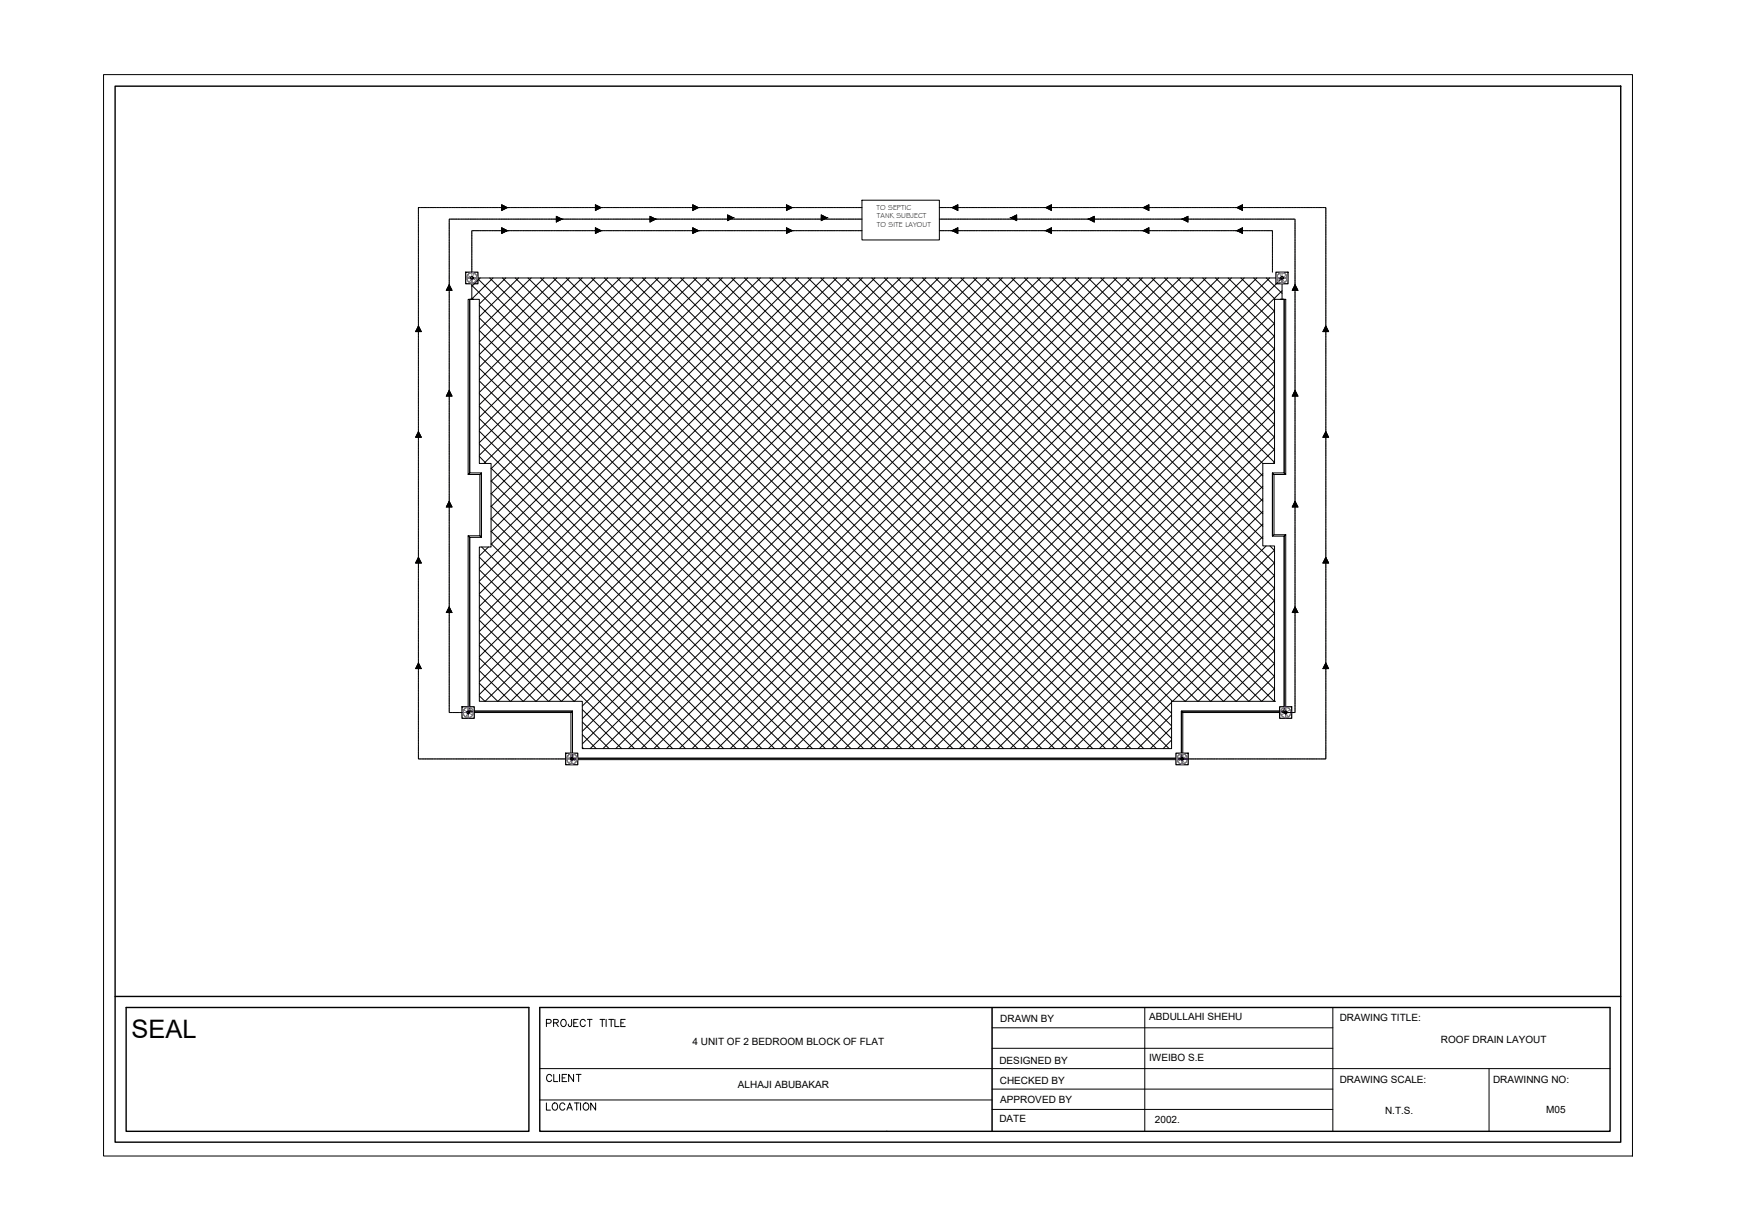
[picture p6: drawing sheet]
<svg xmlns="http://www.w3.org/2000/svg" width="420mm" height="297mm" viewBox="0 0 420 297" stroke-linecap="round" stroke-linejoin="round" font-family="sans-serif">
<defs><g id="words">
<text font-size="6.1" x="31.8" y="250.8">SEAL</text>
<text font-size="4.9" x="130.9" y="269.5">LOCATION</text>
<text font-size="4.4" x="130.9" y="262.5">CLIENT</text>
<g font-size="2.4">
<text x="241.8" y="247">DRAWN BY</text>
<text x="277.8" y="246.6">ABDULLAHI SHEHU</text>
<text x="323.9" y="246.8">DRAWING TITLE:</text>
<text x="348.3" y="252">ROOF DRAIN LAYOUT</text>
<text x="167.4" y="252.6">4 UNIT OF 2 BEDROOM BLOCK OF FLAT</text>
<text x="241.6" y="257.2">DESIGNED BY</text>
<text x="277.8" y="256.5">IWEIBO S.E</text>
<text x="178.4" y="262.9">ALHAJI ABUBAKAR</text>
<text x="241.7" y="261.9">CHECKED BY</text>
<text x="323.9" y="261.7">DRAWING SCALE:</text>
<text x="360.9" y="261.7">DRAWINNG NO:</text>
<text x="241.8" y="266.5">APPROVED BY</text>
<text x="334.8" y="269.3">N.T.S.</text>
<text x="373.8" y="268.9">M05</text>
<text x="241.6" y="271.2">DATE</text>
<text x="279.2" y="271.5">2002.</text>
</g>
<g font-size="1.8">
<text x="211.9" y="50.8">TO SEPTIC</text>
<text x="212" y="52.7">TANK SUBJECT</text>
<text x="212" y="54.8">TO SITE LAYOUT</text>
</g>
</g></defs>
<!-- layer: G-ANNO-TTLB -->
<g fill="none" stroke="#000" stroke-width=".24">
<path d="M130.5 258.3h258.7M132.1 247.3l1-.1 .1-.2v-.5l-1.1-.1v1.7M133.8 247.2l1-.1 .2-.2-.1-.4-1.1-.1v1.7M134.4 247.2l.6 .9M135.9 246.5a.81 .81 0 0 1 1 .7 .81 .81 0 0 1-1 .8l-.3-.5v-.4zM138.2 246.4l-.1 1.5-.4 .2-.3-.6M138.7 247.2h.6M139.8 246.4h-1.1v1.7h1.1M141.5 246.8a.63 .63 0 0 0-.7-.4 .63 .63 0 0 0-.5 .7v.4a.63 .63 0 0 0 .5 .6 .63 .63 0 0 0 .7-.4M142 246.4h1.1M142.6 246.4v1.7M145 246.4h1.2"/>
<path d="M145.6 246.4v1.7M146.5 246.4v1.7M147.2 246.4h1.2M147.8 246.4v1.7M148.6 246.4v1.7h1.1M150.1 247.2h.6M151.1 246.4h-1v1.7h1M239.8 243.5v29.9M239.8 253.4h82.4M239.8 248.4h82.4M130.5 265.9h109.3M239.8 268.1h82.4"/>
<path d="M239.8 263.2h82.4"/>
</g>
<!-- layer: G-ANNO-TTLB-THIN -->
<path d="M25 18h369.6v261.4h-369.6zM239.8 243.5v29.9M276.7 243.5v29.9M322.2 243.5v29.9M360 258.3v15.1" fill="none" stroke="#000" stroke-width=".24"/>
<!-- layer: G-ANNO-TTLB-MEDM -->
<path d="M27.8 20.8h364v255.3h-364zM27.8 240.8h364M30.5 243.5h97.4v29.9h-97.4zM130.5 243.5h258.7v29.9h-258.7z" fill="none" stroke="#000" stroke-width=".34"/>
<!-- layer: PDF5_Geometry -->
<g fill="none" stroke="#000" stroke-width=".24">
<path d="M114.1 72.3v-5.1h195.8v5.1M114.1 72l.3 .3M114.1 69l113.1 111.9M115.3 67.2l115 113.7M115.9 79.9l102.1 101M115.9 76.8l105.2 104.1M115.9 73.8l108.3 107.1M116.1 67.2l-2 2M118.4 67.2l115 113.7M119.2 67.2l-5.1 5.1M121.5 67.2l115 113.7M122.3 67.2l-6.4 6.3"/>
<path d="M124.6 67.2l114.9 113.7M125.4 67.2l-9.5 9.3M127.6 67.2l115 113.7M128.4 67.2l-12.5 12.4M130.7 67.2l115 113.7M131.5 67.2l-15.6 15.4M133.8 67.2l115 113.7M134.6 67.2l-18.7 18.5M136.9 67.2l115 113.7M137.6 67.2l-21.7 21.5M139.9 67.2l115 113.7M140.7 67.2l-24.8 24.6"/>
<path d="M143 67.2l115 113.7M143.8 67.2l-27.9 27.6M146.1 67.2l115 113.7M146.9 67.2l-31 30.6M149.2 67.2l115 113.7M150 67.2l-34.1 33.7M152.2 67.2l115.1 113.7M153 67.2l-37.1 36.7M155.3 67.2l115 113.7M156.1 67.2l-40.2 39.8M158.4 67.2l115 113.7M159.2 67.2l-43.3 42.8"/>
<path d="M161.5 67.2l115 113.7M162.3 67.2l-45.3 44.8M164.6 67.2l114.9 113.7M165.4 67.2l-46.7 46.1M167.7 67.2l114.9 113.7M168.4 67.2l-49.7 49.1M170.7 67.2l112.5 111.3M171.5 67.2l-52.8 52.2M173.8 67.2l109.4 108.2M174.6 67.2l-55.9 55.2M176.9 67.2l106.3 105.2M177.7 67.2l-59 58.3"/>
<path d="M180 67.2l103.5 102.3 24.6-24.3M180.7 67.2l-62 61.3M183 67.2l103.5 102.3M183.8 67.2l-65.1 64.4M186.1 67.2l103.5 102.3M186.9 67.2l-71 70.2M189.2 67.2l103.5 102.3M190 67.2l-74.1 73.3M192.3 67.2l103.5 102.3 12.3-12.2M193.1 67.2l-77.2 76.3M195.3 67.2l103.5 102.3M196.1 67.2l-80.2 79.4"/>
<path d="M198.4 67.2l103.5 102.3M199.2 67.2l-83.3 82.4M201.5 67.2l103.5 102.3M202.3 67.2l-86.4 85.4M204.6 67.2l103.4 102.3M205.4 67.2l-89.5 88.5M207.7 67.2l100.4 99.3M208.5 67.2l-92.6 91.5M210.7 67.2l97.4 96.3M211.5 67.2l-95.6 94.6M213.8 67.2l94.3 93.2M214.6 67.2l-98.7 97.6"/>
<path d="M216.9 67.2l91.2 90.2M217.7 67.2l-101.8 100.7M220 67.2l88.1 87.1M220.7 67.2l-103.4 102.3-1.4-1.3M223 67.2l85.1 84.1M223.8 67.2l-103.4 102.3M226.1 67.2l82 81.1M226.9 67.2l-103.4 102.3M229.2 67.2l78.9 78M230 67.2l-103.5 102.3M232.3 67.2l75.8 75M233.1 67.2l-103.5 102.3-13.7-13.5"/>
<path d="M235.3 67.2l72.8 71.9M236.1 67.2l-103.4 102.3M238.4 67.2l69.7 68.9M239.2 67.2l-103.5 102.3M241.5 67.2l63.8 63M242.3 67.2l-103.5 102.3M244.6 67.2l60.7 60M245.4 67.2l-104.6 103.4M247.7 67.2l57.6 57M248.5 67.2l-107.7 106.5M250.8 67.2l54.5 53.9M251.5 67.2l-110.7 109.5"/>
<path d="M253.8 67.2l51.5 50.9M254.6 67.2l-113.8 112.6M256.9 67.2l48.4 47.8M257.7 67.2l-115 113.7M259.9 67.2l45.4 44.8h2.8v-39.7h2.3v42h-2.8v15.3h2.8v42.3h-24.8v11.4h-147.2v-11.4h-24.8v-42h2.8v-15.6h-2.8v-42h.9h-1.3v42.4l.4-.4M260.8 67.2l-115 113.7M263.1 67.2l45 44.6M263.8 67.2l-114.9 113.7M266.1 67.2l42 41.5M266.9 67.2l-115 113.7M269.2 67.2l38.9 38.5M270 67.2l-115 113.7"/>
<path d="M272.3 67.2l35.8 35.4M273.1 67.2l-115 113.7M275.4 67.2l32.7 32.4M276.2 67.2l-115.1 113.7M278.4 67.2l29.7 29.3M279.2 67.2l-115 113.7M281.5 67.2l26.6 26.3M282.3 67.2l-115 113.7M284.6 67.2l23.5 23.3M285.4 67.2l-115 113.7M287.7 67.2l20.4 20.2M288.5 67.2l-115 113.7"/>
<path d="M290.8 67.2l17.3 17.2M291.6 67.2l-115.1 113.7M293.8 67.2l14.3 14.1M294.6 67.2l-115 113.7M296.9 67.2l11.2 11.1M297.7 67.2l-115 113.7M300 67.2l8.1 8M300.8 67.2l-115 113.7M303.1 67.2l5.2 5.1M303.8 67.2l-114.9 113.7M306.1 67.2l3.8 3.7M306.9 67.2l-114.9 113.7"/>
<path d="M308.1 75.1l-107 105.8M308.1 78.1l-103.9 102.8M309.2 67.2l.7 .7M309.5 72.3h1.3v42.4l-.4-.4v-42zM309.9 67.2l-114.9 113.7M309.9 70.3l-111.8 110.6M115.9 98.2l83.6 82.7M115.9 95.1l86.7 85.8M115.9 92.1l89.8 88.8M115.9 89l92.9 91.9M115.9 86l96 94.9M115.9 82.9l99 98"/>
<path d="M308.1 81.2l-100.8 99.7M308.1 84.2l-97.7 96.7M308.1 87.3l-94.6 93.6M308.1 90.3l-91.6 90.6M308.1 93.4l-88.5 87.5M308.1 96.4l-85.4 84.5M308.1 99.5l-82.3 81.4M115.9 110.3l1.6 1.7M115.9 107.3l74.4 73.6M115.9 104.2l77.5 76.7M115.9 101.2l80.5 79.7M116 114.7l.4-.4v15.6l-.4-.4z"/>
<path d="M118.7 119.3l62.4 61.6M118.7 116.2l65.5 64.7M118.7 113.2l68.6 67.7M305.3 112v20h2.8v37.5h-24.9v11.4h-142.4v-11.4h-24.9v-37.3h2.8v-20.2h-2.8v-39.7h-2.3v42l-.4 .4h2.8l.4-.4M305.3 114.5l-67.2 66.4M305.3 117.5l-64.1 63.4M307.6 114.3l.4 .4v14.5l-.4 .4zM307.6 114.3l.4 .4h2.8l-.4-.4M308.1 102.5l-79.2 78.4M308.1 105.6l-76.2 75.3M308.1 108.6l-73.1 72.3M308.1 111.6l-.3 .4"/>
<path d="M113.2 129.5l.4 .4v42l-.4 .3zM113.6 129.9l-.4-.4h2.8l.4 .4M115.9 137.7l43.6 43.2M115.9 134.7l46.7 46.2M116.4 132.2l49.3 48.7M118.1 132.2l-2.2 2.2M118.7 131.4l50.1 49.5M118.7 128.4l53.1 52.5M118.7 125.3l56.2 55.6M118.7 122.3l59.3 58.6M305.3 120.6l-61.1 60.3M305.3 123.6l-58 57.3"/>
<path d="M305.3 126.7l-54.9 54.2M305.3 129.7l-51.8 51.2M306.1 132l-49.5 48.9M307 132l1.1 1.1M307.6 129.6l.4-.4h2.8v43l-.4-.3v-42.3l.4-.4-.4 .4M308.1 133l-48.5 47.9M308.1 136l-45.4 44.9M308.1 139.1l-42.3 41.8M115.9 159l10.6 10.5M115.9 153l16.7 16.5M115.9 149.9l19.8 19.6M115.9 146.9l22.9 22.6"/>
<path d="M115.9 143.8l37.5 37.1M115.9 140.8l40.5 40.1M308.1 142.1l-39.2 38.8M308.1 148.2l-21.6 21.3M308.1 151.2l-18.4 18.3M308.1 154.3l-15.4 15.2M115.9 165.1l4.4 4.4M115.9 162.1l7.5 7.4M138.4 171.9l-.4 .3 .4-.3h-24.8l-.4 .3h24.8v11.4l.4-.3M140.8 177.5l3.3 3.4M140.8 174.5l6.4 6.4M140.8 171.5l9.5 9.4"/>
<path d="M283.2 169.8l-11.2 11.1M283.2 172.8l-8.1 8.1M283.2 175.9l-5.1 5M283.2 178.9l-2 2M285.6 171.9h24.8l.4 .3h-24.9zM285.6 171.9l.3 .3v11.4l-.3-.3zM308.1 169.5h.1M308.1 160.4l-9.3 9.1M308.1 163.4l-6.2 6.1M308.1 166.5l-3.1 3M138 183.6l.4-.3h147.2l.3 .3zM140.8 180.6l.3 .3"/>
</g>
<!-- layer: PDF28_0 -->
<g fill="none" stroke="#7f00ff" stroke-width=".24">
<path d="M113 66.5l.7 .5M113.7 67.2h-1h1M113.9 67.5l-.5 .8M114.1 67.6v.9v-.9M114.1 65.9v.9M114.4 67.4l.8 .4M114.4 67.2h1M114.7 66l-.5 .8M308.6 67.2h1M309.3 66l.5 .8M309.6 67.4l-.8 .4M309.9 67.6v.9v-.9"/>
<path d="M309.9 65.9v.9M310.1 67.5l.5 .8M310.3 67.2h.9h-.9M311 66.5l-.8 .5M112.1 171.6l.7 .4M112.8 172.2h-.9h.9M113 172.6l-.5 .7M113.2 172.6v.9v-.9M113.2 170.9v1M113.5 172.4l.8 .4M113.6 172.2h.9M113.8 171.1l-.5 .8"/>
<path d="M309.5 172.2h.9M310.2 171.1l.5 .8M310.5 172.4l-.8 .4M310.8 172.6v.9v-.9M310.8 170.9v1M311 172.6l.5 .7M311.2 172.2h.9h-.9M311.9 171.6l-.8 .4M137.1 182.8l.8 .5M137.9 183.4h-1h1M138.1 183.8l-.5 .7M138.2 183.8v.9v-.9"/>
<path d="M138.2 182.2v.9M138.5 183.6l.8 .5M138.6 183.4h.9M138.9 182.3l-.5 .8M284.5 183.4h.9M285.1 182.3l.5 .8M285.4 183.6l-.7 .5M285.8 183.8v.9v-.9M285.8 182.2v.9M285.9 183.8l.5 .7M286.1 183.4h1h-1M286.9 182.8l-.8 .5"/>
<circle cx="114.1" cy="67.2" r="1.25"/>
<circle cx="309.9" cy="67.2" r="1.25"/>
<circle cx="113.2" cy="172.2" r="1.25"/>
<circle cx="310.8" cy="172.2" r="1.25"/>
<circle cx="138.3" cy="183.4" r="1.25"/>
<circle cx="285.8" cy="183.4" r="1.25"/>
</g>
<g fill="none" stroke="#000" stroke-width=".3">
<path d="M112.6 65.8h2.9v2.8h-2.9zM308.5 65.8h2.9v2.8h-2.9zM111.7 170.8h3v2.8h-3zM309.3 170.8h3v2.8h-3zM136.8 182h2.9v2.8h-2.9zM284.3 182h2.9v2.8h-2.9z"/>
<circle cx="114.1" cy="67.2" r=".32"/>
<circle cx="309.9" cy="67.2" r=".32"/>
<circle cx="113.2" cy="172.2" r=".32"/>
<circle cx="310.8" cy="172.2" r=".32"/>
<circle cx="138.3" cy="183.4" r=".32"/>
<circle cx="285.8" cy="183.4" r=".32"/>
</g>
<!-- layer: 0 -->
<path d="M208.4 48.4h18.7v9.6h-18.7z" fill="none" stroke="#000" stroke-width=".24"/>
<!-- layer: W-Drain-Pipe -->
<g fill="none" stroke="#000" stroke-width=".25">
<path d="M101.1 50.4v.3M101.1 50.8v.4M101.1 51.3v.5M101.1 51.9v.4M101.1 52.4v.5M101.1 53h.1M101.1 53.1v.3M101.1 53.5v.1M101.1 53.7v.3M101.1 54.1h.1M101.1 54.2v.5M101.1 54.8v.4"/>
<path d="M101.1 55.3v.5M101.1 55.9v.4M101.1 56.4v.5M101.1 57v.1M101.1 57.2v.2M101.1 57.5v.1M101.1 57.7v.3M101.1 58.1v.1M101.1 58.3v.4M101.1 58.8v.5M101.1 59.4v.4M101.1 59.9v.5"/>
<path d="M101.4 50.2h-.3v.1M101.5 50.2h.1M101.7 50.2h.5M102.2 50.2h.5M102.8 50.2h.5M103.3 50.2h.5M103.9 50.2h.5M104.5 50.2h.4M105 50.2h.1M105.2 50.2h.3M105.6 50.2h.1M105.7 50.2h.3"/>
<path d="M106.1 50.2h.1M106.3 50.2h.4M106.8 50.2h.5M107.4 50.2h.4M107.9 50.2h.5M108.5 50.2h.4M108.6 53.1v.1M108.6 53.3v.3M108.6 53.7v.1M108.6 53.8v.5M108.6 54.4v.5M108.6 54.9v.5"/>
<path d="M108.6 55.5v.5M108.6 56v.5M108.6 56.6v.5M108.6 57.2h.1M108.6 57.3v.3M108.6 57.7v.1M108.6 57.9v.4M108.6 58.4v.5M108.6 59v.4M108.6 59.5v.5M108.7 53h-.1M108.8 53h.1"/>
<path d="M109 53h.4M109 50.2h.1M109.2 50.2h.3M109.5 53h.5M109.6 50.2h.1M109.7 50.2h.3M110.1 53h.4M110.1 50.2h.1M110.3 50.2h.5M110.6 53h.5M110.8 50.2h.5M111.2 53h.1"/>
<path d="M111.4 53h.2M111.4 50.2h.5M111.7 53h.1M111.9 53h.3M111.9 50.2h.5M112.3 53h.1M112.5 53h.4M112.5 50.2h.5M113 53h.5M113 50.2h.1M113.2 50.2h.3M113.6 53h.4"/>
<path d="M113.6 50.2h.1M113.8 50.2h.3M114.1 56.1v.5M114.1 56.7v.5M114.1 57.2v.1M114.1 57.4v.3M114.1 57.8v.1M114.1 58v.3M114.1 58.3v.1M114.1 58.5v.5M114.1 59.1v.4M114.1 59.6v.5"/>
<path d="M114.1 53h.5M114.1 50.2h.1M114.2 55.8l-.1 .2M114.3 55.8h.4M114.3 50.2h.5M114.7 53h.4M114.8 55.8h.5M114.9 50.2h.4M115.2 53h.1M115.4 55.8h.4M115.4 53h.3M115.4 50.2h.5"/>
<path d="M115.8 53h.1M115.9 55.8h.5M115.9 53h.3M116 50.2h.4M116.3 53h.1M116.5 55.8h.4M116.5 53h.4M116.5 50.2h.5M117 55.8h.5M117 53h.5M117.1 50.2h.1M117.2 50.2h.3"/>
<path d="M117.6 55.8h.1M117.6 53h.4M117.6 50.2h.1M117.7 55.8h.3M117.8 50.2h.3M118.1 55.8h.1M118.1 53h.5M118.2 50.2h.1M118.3 55.8h.5M118.3 50.2h.5M118.7 53h.4M118.8 55.8h.5"/>
<path d="M118.9 50.2h.5M119.2 53h.1M119.4 55.8h.5M119.4 53h.3M119.4 50.2h.5M119.8 53h.1M119.9 55.8h.5M119.9 53h.3M120 50.2h.5M120.3 53h.1M120.5 55.8h.5M120.5 53h.5"/>
<path d="M120.5 50.2h.5M121 55.8h.5M121 53h.5M121.1 50.2h.1M121.3 50.2h.3M121.3 50v.5M121.3 55.3v-.2l.7 .4M121.3 55.4v.5M121.3 56v.4M121.6 55.8h.1M121.6 53h.5M121.6 50.2h.1"/>
<path d="M121.7 49.7l-.4-.2v.5M121.7 56.2l-.3 .1M121.7 49.7l.3 .2M121.8 55.8h.3M121.8 50.2h.3M121.8 50.5l-.5 .3v-.2M122 50.5h-.1M122 56l-.3 .2M122.1 49.9v.1M122.1 55.5h.1M122.1 55.8h.1M122.1 53h.5"/>
<path d="M122.1 50.4v.1M122.1 56h.1M122.2 50.2h.1M122.2 50h.1M122.2 55.5l.1 .1M122.3 55.8h.5M122.3 50.3l-.1 .1M122.3 55.9h-.1M122.4 50.2h.4M122.4 50.1h.1M122.4 55.6l.2 .2M122.5 55.8h-.1"/>
<path d="M122.6 50.2l-.2 .1M122.7 53h.5M122.9 55.8h.4M122.9 50.2h.5M123.2 53h.1M123.4 55.8h.5M123.4 53h.3M123.5 50.2h.4M123.8 53h.1M124 55.8h.4M124 53h.3M124 50.2h.5"/>
<path d="M124.3 53h.1M124.5 55.8h.5M124.5 53h.5M124.6 50.2h.4M125.1 55.8h.4M125.1 53h.4M125.1 50.2h.1M125.3 50.2h.3M125.6 55.8h.1M125.6 53h.5M125.7 50.2h.1M125.8 55.8h.3"/>
<path d="M125.8 50.2h.3M126.2 55.8h.1M126.2 53h.4M126.2 50.2h.1M126.3 55.8h.5M126.4 50.2h.4M126.7 53h.5M126.9 55.8h.5M126.9 50.2h.5M127.3 53h.1M127.4 55.8h.5M127.4 53h.3"/>
<path d="M127.5 50.2h.4M127.8 53h.1M128 55.8h.5M128 53h.3M128 50.2h.5M128.4 53h.1M128.5 55.8h.5M128.5 53h.5M128.6 50.2h.4M129.1 55.8h.5M129.1 53h.5M129.1 50.2h.1"/>
<path d="M129.3 50.2h.3M129.6 55.8h.1M129.6 53h.5M129.7 50.2h.1M129.8 55.8h.3M129.9 50.2h.2M130.2 55.8h.1M130.2 53h.5M130.2 50.2h.1M130.4 55.8h.4M130.4 50.2h.5M130.7 53h.5"/>
<path d="M130.9 55.8h.5M131 50.2h.4M131.3 53h.1M131.5 55.8h.4M131.5 53h.3M131.5 50.2h.5M131.8 53h.1M132 55.8h.5M132 53h.3M132.1 50.2h.4M132.4 53h.1M132.6 55.8h.4"/>
<path d="M132.6 53h.4M132.6 50.2h.5M133.1 55.8h.5M133.1 53h.5M133.2 50.2h.1M133.3 50.2h.3M133.7 55.8h.1M133.7 53h.4M133.7 50.2h.1M133.8 55.8h.3M133.9 50.2h.3M134.2 55.8h.1"/>
<path d="M134.2 53h.5M134.3 50.2h.1M134.4 55.8h.4M134.4 50.2h.5M134.5 52.3v.1M134.5 52.5v.4M134.5 53v.5M134.5 52.3h.1M134.6 52.4h.1M134.7 53.5l-.2 .1M134.8 53h.4M134.8 52.5h.1"/>
<path d="M134.9 53.4l-.1 .1M134.9 55.8h.5M135 50.2h.4M135 52.5l.1 .1M135.1 53.3l-.1 .1M135.1 52.6l.1 .1M135.2 53.3h-.1M135.3 52.7l.3 .1M135.3 53h.1M135.5 55.8h.4M135.5 53h.3M135.5 50.2h.5"/>
<path d="M135.6 53.1l-.3 .2M135.6 52.8l.1 .1M135.7 53l-.1 .1M135.8 52.9v.1M135.8 53h.1M135.9 53h.1M136 55.8h.5M136 53h.3M136.1 50.2h.4M136.4 53h.1M136.6 55.8h.4M136.6 53h.4"/>
<path d="M136.6 50.2h.5M137.1 55.8h.5M137.1 53h.5M137.2 50.2h.1M137.3 50.2h.3M137.7 55.8h.1M137.7 53h.4M137.7 50.2h.1M137.9 55.8h.2M137.9 50.2h.3M138.2 55.8h.1M138.2 53h.5"/>
<path d="M138.3 50.2h.1M138.4 55.8h.3M138.4 50.2h.5M138.8 55.8h.1M138.8 53h.4M139 55.8h.4M139 50.2h.5M139.3 53h.1M139.5 55.8h.5M139.5 53h.3M139.5 50.2h.5M139.9 53h.1"/>
<path d="M140.1 55.8h.4M140.1 53h.2M140.1 50.2h.5M140.4 53h.1M140.6 55.8h.5M140.6 53h.5M140.6 50.2h.5M141.2 55.8h.4M141.2 53h.4M141.2 50.2h.1M141.4 50.2h.3M141.7 55.8h.1"/>
<path d="M141.7 53h.5M141.7 50.2h.1M141.9 55.8h.3M141.9 50.2h.3M142.3 55.8h.1M142.3 53h.4M142.3 50.2h.1M142.4 55.8h.3M142.5 50.2h.4M142.8 55.8h.1M142.8 53h.5M143 55.8h.4"/>
<path d="M143 50.2h.5M143.4 53h.1M143.5 55.8h.5M143.5 53h.3M143.6 50.2h.4M143.9 53h.1M143.9 49.5h.1M143.9 49.5v.5M143.9 50v.5M143.9 50.6v.2M143.9 55.4v.5M143.9 56v.4"/>
<path d="M143.9 56.4h.1M144 55.1l-.1 .2M144 50.8h-.1M144.1 55.8h.4M144.1 53h.3M144.1 49.6h.1M144.1 55.1l.1 .1M144.1 50.2h.5M144.2 50.7l-.1 .1M144.2 56.3h-.1M144.2 49.7h.1M144.2 55.2l.6 .3"/>
<path d="M144.3 50.6l-.1 .1M144.4 49.7l.3 .2M144.5 53h.1M144.5 56.1l-.3 .2M144.6 55.8h.5M144.6 53h.5M144.7 50.2h.4M144.7 49.9l.1 .1M144.8 50.4l-.4 .2M144.8 56l-.3 .1M144.9 50h.1M144.9 55.5l.1 .1"/>
<path d="M145 50.3l-.1 .1M145 55.9h-.1M145 50.1h.1M145 55.6l.1 .1M145.1 50.2l-.1 .1M145.1 55.8h-.1M145.2 55.8h.4M145.2 53h.4M145.2 55.7l.1 .1M145.3 50.2h-.1M145.4 50.2h.3M145.7 55.8h.1"/>
<path d="M145.7 53h.5M145.8 50.2h.1M145.9 55.8h.3M145.9 50.2h.3M146.3 55.8h.1M146.3 53h.4M146.3 50.2h.1M146.4 55.8h.3M146.5 50.2h.5M146.8 55.8h.1M146.8 53h.5M147 55.8h.5"/>
<path d="M147 50.2h.5M147.4 53h.1M147.5 55.8h.5M147.5 53h.3M147.6 50.2h.5M147.9 53h.1M148.1 55.8h.5M148.1 53h.3M148.1 50.2h.5M148.5 53h.1M148.6 55.8h.5M148.6 53h.5"/>
<path d="M148.7 50.2h.5M149.2 55.8h.5M149.2 53h.5M149.2 50.2h.1M149.4 50.2h.3M149.7 55.8h.1M149.7 53h.5M149.8 50.2h.1M149.9 55.8h.3M150 50.2h.3M150.3 55.8h.1M150.3 53h.5"/>
<path d="M150.3 50.2h.1M150.5 55.8h.3M150.5 50.2h.5M150.8 55.8h.1M150.8 53h.5M151 55.8h.5M151.1 50.2h.4M151.4 53h.1M151.6 55.8h.4M151.6 53h.3M151.6 50.2h.5M151.9 53h.1"/>
<path d="M152.1 55.8h.5M152.1 53h.3M152.2 50.2h.4M152.5 53h.1M152.7 55.8h.4M152.7 53h.4M152.7 50.2h.5M153.2 55.8h.5M153.2 53h.5M153.3 50.2h.1M153.4 50.2h.3M153.8 55.8h.1"/>
<path d="M153.8 53h.4M153.8 50.2h.1M153.9 55.8h.3M154 50.2h.3M154.3 55.8h.1M154.3 53h.5M154.4 50.2h.1M154.5 55.8h.3M154.5 50.2h.5M154.9 55.8h.1M154.9 53h.4M155 55.8h.5"/>
<path d="M155.1 50.2h.4M155.4 53h.5M155.6 55.8h.5M155.6 50.2h.5M156 53h.1M156.1 55.8h.5M156.1 53h.3M156.2 50.2h.4M156.5 53h.1M156.7 55.8h.5M156.7 50.2h.5M157.2 52.5v.5h-.5"/>
<path d="M157.2 52.3l.2 .1M157.2 52.3v.1M157.2 53v.5M157.2 55.8h.5M157.2 53h.5M157.3 50.2h.1M157.4 53.5l-.2 .1M157.5 50.2h.2M157.5 52.5h.1M157.5 53.4v.1M157.6 52.5l.1 .1M157.7 53.3l-.1 .1"/>
<path d="M157.7 52.6l.2 .1M157.8 55.8h.1M157.8 53h.5M157.8 50.2h.1M157.9 53.3h-.2M157.9 52.7l.3 .1M158 55.8h.3M158 50.2h.3M158 53.2l-.1 .1M158.3 52.8l.2 .2-.4 .2M158.3 55.8h.1M158.3 53h.5"/>
<path d="M158.4 50.2h.1M158.5 55.8h.3M158.6 50.2h.4M158.9 55.8h.1M158.9 53h.5M159.1 55.8h.4M159.1 50.2h.5M159.4 53h.5M159.6 55.8h.5M159.7 50.2h.4M160 53h.1M160.2 55.8h.4"/>
<path d="M160.2 53h.3M160.2 50.2h.5M160.5 53h.1M160.7 55.8h.5M160.7 53h.5M160.8 50.2h.4M161.3 55.8h.4M161.3 53h.4M161.3 50.2h.1M161.5 50.2h.3M161.8 55.8h.1M161.8 53h.5"/>
<path d="M161.9 50.2h.1M162 55.8h.3M162 50.2h.3M162.4 55.8h.1M162.4 53h.4M162.4 50.2h.1M162.5 55.8h.3M162.6 50.2h.4M162.9 55.8h.1M162.9 53h.5M163.1 55.8h.4M163.1 50.2h.5"/>
<path d="M163.5 53h.4M163.6 55.8h.5M163.7 50.2h.4M164 53h.1M164.2 55.8h.4M164.2 53h.3M164.2 50.2h.5M164.6 53h.1M164.7 55.8h.5M164.7 53h.5M164.8 50.2h.4M165.3 55.8h.4"/>
<path d="M165.3 53h.4M165.3 50.2h.1M165.5 50.2h.3M165.8 55.8h.1M165.8 53h.5M165.9 50.2h.1M166 55.8h.3M166 50.2h.3M166.4 55.8h.1M166.4 53h.4M166.4 50.2h.1M166.6 55.8h.2"/>
<path d="M166.6 50.2h.5M166.9 55.8h.1M166.9 53h.5M167.1 55.8h.5M167.1 50.2h.5M167.5 53h.5M167.5 50v.5M167.5 50.6v.2M167.5 55.4v.5M167.5 56v.4M167.5 49.5v.5M167.5 55.1v.2"/>
<path d="M167.6 49.6h.1M167.6 55.1l.6 .4M167.7 55.8h.4M167.7 50.2h.5M167.7 56.3h-.1M167.7 49.7l.3 .1M168 53h.1M168.1 49.8l.3 .2M168.2 55.8h.5M168.2 53h.3M168.2 50.5l-.6 .3M168.2 56l-.5 .3"/>
<path d="M168.2 50.2h1.1M168.2 55.5h.2M168.4 50h.1M168.4 55.5l.3 .2M168.5 50.3l-.3 .2M168.5 55.9l-.3 .1M168.6 53h.1M168.6 50.1h.1M168.7 50.2l-.1 .1M168.7 55.8h-.1M168.8 53h.4M168.8 55.8h.4"/>
<path d="M168.8 50.2h.1M169.3 55.8h.5M169.3 53h.5M169.3 50.2h.1M169.5 50.2h.3M169.9 55.8h.1M169.9 53h.4M169.9 50.2h.1M170 55.8h.3M170.1 50.2h.3M170.4 55.8h.1M170.4 53h.5"/>
<path d="M170.4 50.2h.1M170.6 55.8h.3M170.6 50.2h.5M171 55.8h.1M171 53h.4M171.1 55.8h.5M171.2 50.2h.4M171.5 53h.5M171.7 55.8h.4M171.7 50.2h.5M172.1 53h.1M172.2 55.8h.5"/>
<path d="M172.2 53h.3M172.3 50.2h.4M172.6 53h.1M172.8 55.8h.4M172.8 53h.4M172.8 50.2h.5M173.3 55.8h.5M173.3 53h.5M173.4 50.2h.1M173.5 50.2h.3M173.9 55.8h.1M173.9 53h.4"/>
<path d="M173.9 50.2h.1M174 55.8h.3M174.1 50.2h.3M174.4 55.8h.1M174.4 53h.5M174.5 50.2h.1M174.6 55.8h.3M174.6 50.2h.5M175 55.8h.1M175 53h.4M175.1 55.8h.5M175.2 50.2h.5"/>
<path d="M175.5 53h.5M175.7 55.8h.5M175.7 50.2h.5M175.9 52v.4M175.9 52.5v.5M175.9 53l.1 .3M175.9 52h.1M176 52l.1 .1M176.1 53h.1M176.2 52.1l.6 .3M176.2 55.8h.5M176.2 53h.3"/>
<path d="M176.3 50.2h.5M176.6 53h.1M176.6 52.9l-.6 .4M176.8 52.9h-.1M176.8 55.8h.5M176.8 53h.5M176.8 50.2h.5M176.8 52.5h.1M176.9 52.8h-.1M177 52.5l.1 .1M177.1 52.7h-.1M177.2 52.6l-.1 .1"/>
<path d="M177.3 55.8h.5M177.3 53h.5M177.4 50.2h.1M177.6 50.2h.3M177.9 55.8h.1M177.9 53h.5M177.9 50.2h.1M178.1 55.8h.3M178.1 50.2h.3M178.4 55.8h.1M178.4 53h.5M178.5 50.2h.1"/>
<path d="M178.6 55.8h.3M178.7 50.2h.4M179 55.8h.1M179 53h.5M179.2 55.8h.4M179.2 50.2h.5M179.5 53h.5M179.7 55.8h.5M179.8 50.2h.4M180.1 53h.1M180.3 55.8h.4M180.3 53h.3"/>
<path d="M180.3 50.2h.5M180.7 53h.1M180.8 55.8h.5M180.8 53h.5M180.9 50.2h.4M181.4 55.8h.4M181.4 53h.4M181.4 50.2h.1M181.6 50.2h.3M181.9 55.8h.1M181.9 53h.5M182 50.2h.1"/>
<path d="M182.1 55.8h.3M182.1 50.2h.3M182.5 55.8h.1M182.5 53h.4M182.5 50.2h.1M182.6 55.8h.3M182.7 50.2h.4M183 55.8h.1M183 53h.5M183.2 55.8h.5M183.2 50.2h.5M183.6 53h.4"/>
<path d="M183.7 55.8h.5M183.8 50.2h.4M184.1 53h.1M184.3 55.8h.5M184.3 53h.3M184.3 50.2h.5M184.7 53h.1M184.8 55.8h.5M184.8 53h.5M184.9 50.2h.4M185.4 55.8h.5M185.4 53h.5"/>
<path d="M185.4 50.2h.1M185.6 50.2h.3M185.9 55.8h.1M185.9 53h.5M186 50.2h.1M186.1 55.8h.3M186.2 50.2h.3M186.5 55.8h.1M186.5 53h.5M186.5 50.2h.1M186.7 55.8h.3M186.7 50.2h.5"/>
<path d="M187 55.8h.1M187 53h.5M187.2 55.8h.5M187.3 50.2h.4M187.6 53h.5M187.8 55.8h.4M187.8 50.2h.5M188.1 53h.1M188.3 55.8h.5M188.3 53h.3M188.4 50.2h.4M188.7 53h.1"/>
<path d="M188.9 55.8h.4M188.9 53h.4M188.9 50.2h.5M189.4 55.8h.5M189.4 53h.5M189.5 50.2h.1M189.6 50.2h.3M190 55.8h.1M190 53h.4M190 50.2h.1M190.1 55.8h.3M190.1 50v.5"/>
<path d="M190.1 50.6l.1 .2M190.1 55.4v.5M190.1 56l.1 .4M190.2 50.2h.3M190.2 49.5l-.1 .5M190.2 55.1l-.1 .2M190.3 49.6h.1M190.3 55.1v.1M190.3 50.7v.1M190.3 56.3h.1M190.4 49.7h.1M190.4 55.2l.1 .1"/>
<path d="M190.5 55.8h.1M190.5 53h.5M190.5 50.6l-.1 .1M190.5 56.2l-.1 .1M190.6 50.2h.1M190.6 49.7l.1 .1M190.6 55.3l.3 .2M190.7 55.8h.3M190.7 50.5l-.1 .1M190.7 50.2h.5M190.7 49.8l.5 .2M190.9 50.5h-.2"/>
<path d="M190.9 55.5h.1M191 56l-.4 .2M191.1 55.8h.1M191.1 53h.4M191.1 55.5l.1 .1M191.2 50.3l-.3 .2M191.2 55.9h-.1M191.2 55.8h.5M191.2 50.1h.1M191.2 55.6l.1 .1M191.3 50.2h.4M191.3 50.2l-.1 .1"/>
<path d="M191.3 55.8h-.1M191.4 55.7v.1M191.4 50.2h.1M191.6 53h.5M191.8 55.8h.4M191.8 50.2h.5M192.2 53h.1M192.3 55.8h.5M192.3 53h.3M192.4 50.2h.4M192.7 53h.1M192.9 55.8h.5"/>
<path d="M192.9 53h.5M192.9 50.2h.5M193.4 55.8h.5M193.4 53h.5M193.5 50.2h.1M193.6 50.2h.3M194 55.8h.1M194 53h.5M194 50.2h.1M194.2 55.8h.3M194.2 50.2h.3M194.5 55.8h.1"/>
<path d="M194.5 53h.5M194.6 50.2h.1M194.7 55.8h.3M194.7 50.2h.5M195.1 55.8h.1M195.1 53h.5M195.3 55.8h.4M195.3 50.2h.5M195.6 53h.5M195.8 55.8h.5M195.8 50.2h.5M196.2 53h.1"/>
<path d="M196.4 55.8h.4M196.4 53h.3M196.4 50.2h.5M196.7 53h.1M196.9 55.8h.5M196.9 53h.5M196.9 50.2h.5M197.5 55.8h.4M197.5 53h.4M197.5 50.2h.1M197.7 50.2h.3M198 55.8h.1"/>
<path d="M198 53h.5M198 50.2h.1M198.2 55.8h.3M198.2 50.2h.3M198.6 55.8h.1M198.6 52.5v.5h.4M198.6 53v.3M198.6 50.2h.1M198.6 52v.4M198.6 52l.2 .1M198.7 55.8h.3M198.8 50.2h.4"/>
<path d="M198.8 52.1l.3 .1M199.1 55.8h.1M199.1 53h.5M199.2 52.3h.1M199.3 55.8h.4M199.3 52.9l-.7 .4M199.3 50.2h.5M199.3 52.4h.1M199.4 52.9h-.1M199.5 52.5h.1M199.6 52.8h-.1M199.7 53h.4"/>
<path d="M199.7 52.5v.1M199.8 52.6l-.1 .1M199.8 55.8h.5M199.9 50.2h.4M200.2 53h.1M200.4 55.8h.4M200.4 53h.3M200.4 50.2h.5M200.8 53h.1M200.9 55.8h.5M200.9 53h.5M201 50.2h.4"/>
<path d="M201.5 55.8h.4M201.5 53h.4M201.5 50.2h.1M201.7 50.2h.3M202 55.8h.1M202 53h.5M202.1 50.2h.1M202.2 55.8h.3M202.2 50.2h.3M202.6 55.8h.1M202.6 53h.4M202.6 50.2h.1"/>
<path d="M202.7 55.8h.3M202.8 50.2h.5M203.1 55.8h.1M203.1 53h.5M203.3 55.8h.5M203.3 50.2h.5M203.7 53h.4M203.8 55.8h.5M203.9 50.2h.5M204.2 53h.1M204.4 55.8h.5M204.4 53h.3"/>
<path d="M204.4 50.2h.5M204.8 53h.1M204.9 55.8h.5M204.9 53h.5M205 50.2h.5M205.5 55.8h.5M205.5 53h.5M205.5 50.2h.1M205.7 50.2h.3M206.1 55.8h.1M206.1 53h.4M206.1 50.2h.1"/>
<path d="M206.2 55.8h.3M206.3 50.2h.3M206.6 55.8h.1M206.6 53h.5M206.6 50.2h.1M206.8 55.8h.3M206.8 50.2h.5M207.2 55.8h.1M207.2 53h.4M207.3 55.8h.5M207.4 50.2h.4M207.7 53h.5"/>
<path d="M207.9 55.8h.5M207.9 50.2h.5M208.3 53h.1M227.1 50.2h.1M227.1 55.8h.1M227.1 53h.1M227.2 50.2h.5M227.3 55.8h.4M227.3 53h.1M227.4 53h.5M227.8 50.2h.4M227.8 55.8h.5"/>
<path d="M228 53h.4M228.3 50.2h.1M228.4 55.8h.1M228.5 50.2h.3M228.5 55.8h.3M228.5 53h.5M228.9 50.2h.1M228.9 55.8h.1M229 50.2h.3M229.1 55.8h.4M229.1 53h.4M229.4 50.2h.1"/>
<path d="M229.6 50.2h.5M229.6 55.8h.5M229.6 53h.5M230.1 50.2h.5M230.2 53h.1M230.2 50.2h.1M230.3 55.7l.3 .1M230.3 50.2l.5 .3M230.3 55.8l.3 .1M230.3 53h.3M230.6 55.5l-.3 .2M230.6 56l.3 .1"/>
<path d="M230.7 50.2h.5M230.7 55.8h.5M230.7 53h.1M230.8 55.5h-.2M230.8 50.5h.1M230.9 53h.3M230.9 49.8l-.6 .3M230.9 55.4l-.1 .1M231 50.5l.2 .2M231 56.1l.1 .1M231.1 49.7l-.1 .1M231.1 55.3l-.1 .1"/>
<path d="M231.2 56.2v.1M231.2 50.2h.5M231.2 49.7h.1M231.2 55.2v.1M231.3 55.8h.4M231.3 53h.1M231.3 50.7l.1 .1M231.3 56.3h.1M231.4 49.6h-.1M231.4 55.1l-.1 .1M231.5 53h.4M231.5 49.5v.5"/>
<path d="M231.5 55.1v.2M231.5 56v.4M231.5 50v.5M231.5 50.6v.2M231.5 55.4v.5M231.8 50.2h.5M231.8 55.8h.5M232 53h.5M232.3 50.2h.1M232.4 55.8h.1M232.5 50.2h.3M232.6 55.8h.2"/>
<path d="M232.6 53h.4M232.9 50.2h.1M232.9 55.8h.1M233.1 50.2h.3M233.1 55.8h.5M233.1 53h.5M233.4 50.2h.1M233.6 50.2h.5M233.7 55.8h.4M233.7 53h.4M234.2 50.2h.4M234.2 55.8h.5"/>
<path d="M234.2 53h.1M234.4 53h.3M234.7 50.2h.5M234.8 55.8h.4M234.8 53h.1M234.9 53h.3M235.3 50.2h.4M235.3 55.8h.5M235.3 53h.1M235.5 53h.4M235.8 50.2h.5M235.9 55.8h.4"/>
<path d="M236 53h.5M236.4 50.2h.4M236.4 55.8h.1M236.6 55.8h.3M236.6 53h.4M236.9 50.2h.1M237 55.8h.1M237.1 50.2h.3M237.1 55.8h.5M237.1 53h.5M237.5 50.2h.1M237.6 50.2h.5"/>
<path d="M237.7 55.8h.4M237.7 53h.4M238.2 50.2h.4M238.2 55.8h.5M238.2 53h.1M238.4 53h.3M238.7 50.2h.5M238.8 55.8h.4M238.8 53h.1M238.9 53h.3M239.3 50.2h.4M239.3 55.8h.5"/>
<path d="M239.3 53h.1M239.5 53h.5M239.8 50.2h.5M239.9 55.8h.4M240 53h.5M240.4 50.2h.4M240.4 55.8h.1M240.6 55.8h.3M240.6 53h.5M240.9 50.2h.1M241 55.8h.1M241.1 50.2h.3"/>
<path d="M241.1 55.8h.5M241.1 53h.5M241.5 50.2h.1M241.7 50.2h.4M241.7 55.8h.5M241.7 53h.5M242.2 50.2h.5M242.2 55.8h.5M242.2 53h.1M242.4 53h.3M242.8 50.2h.4M242.8 55.8h.5"/>
<path d="M242.8 53h.1M243 53h.3M243.3 50.2h.5M243.3 55.8h.5M243.3 53h.1M243.5 53h.5M243.9 50.2h.4M243.9 55.8h.5M244.1 53h.4M244.4 50.2h.5M244.4 55.8h.1M244.5 52.6l.2 .1"/>
<path d="M244.6 55.8h.3M244.6 53h.5M244.7 52.5l-.1 .1M244.7 52.8h.1M244.8 52.5h-.1M244.9 52.9l.6 .3M245 50.2h.1M245 55.8h.1M245.1 50.2h.3M245.2 55.8h.4M245.2 53h.4M245.2 52.3l-.3 .1"/>
<path d="M245.5 50.2h.1M245.5 53.2l.2 .1M245.7 50.2h.4M245.7 52l-.5 .2M245.7 55.8h.5M245.7 52h.1M245.8 52.5l-.1 .5h.5M245.8 52v.4M245.8 53l-.1 .3M246.2 50.2h.5M246.3 55.8h.4M246.3 53h.1"/>
<path d="M246.4 53h.3M246.8 50.2h.4M246.8 55.8h.5M246.8 53h.1M247 53h.3M247.3 50.2h.5M247.4 55.8h.4M247.4 53h.1M247.5 53h.5M247.9 50.2h.4M247.9 55.8h.5M248.1 53h.5"/>
<path d="M248.4 50.2h.5M248.5 55.8h.1M248.6 55.8h.3M248.6 53h.5M249 50.2h.1M249 55.8h.1M249.1 50.2h.3M249.2 55.8h.5M249.2 53h.5M249.5 50.2h.1M249.7 50.2h.5M249.7 55.8h.5"/>
<path d="M249.7 53h.5M250.2 50.2h.5M250.3 55.8h.5M250.3 53h.1M250.5 53h.3M250.8 50.2h.5M250.8 55.8h.5M250.8 53h.1M251 53h.3M251.3 50.2h.5M251.4 55.8h.5M251.4 53h.1"/>
<path d="M251.6 53h.4M251.9 50.2h.5M251.9 55.8h.5M252.1 53h.5M252.4 50.2h.5M252.5 55.8h.1M252.7 55.8h.2M252.7 53h.4M252.9 50.2h.1M253 50.2h.1M253 50.2l.1 .1M253 55.8h.1"/>
<path d="M253.1 50.1h-.1M253.1 50.3l.2 .1M253.1 55.9h.2M253.2 50.2h.3M253.2 55.8h.5M253.2 53h.5M253.3 50.4l.1 .1M253.3 56l.3 .1M253.4 49.9l-.3 .1M253.4 55.5l-.4 .2M253.5 50.5l.4 .2M253.5 50.2h.1"/>
<path d="M253.6 56.1l.3 .2M253.7 50.2h.5M253.8 55.8h.4M253.8 53h.4M253.8 49.7l-.3 .2M253.9 49.7h-.1M253.9 55.2l-.4 .3M254 50.7l.1 .1M254 56.3h.1M254.1 49.6h-.1M254.1 55.1l-.1 .1M254.1 49.5l.1 .5"/>
<path d="M254.1 55.1l.1 .2M254.2 56l-.1 .4M254.2 50v.5M254.2 50.6l-.1 .2M254.2 55.4v.5M254.3 50.2h.4M254.3 55.8h.5M254.3 53h.1M254.5 53h.3M254.8 50.2h.5M254.9 55.8h.4M254.9 53h.1"/>
<path d="M255 53h.3M255.4 50.2h.4M255.4 55.8h.5M255.4 53h.1M255.6 53h.4M255.9 50.2h.5M256 55.8h.4M256.1 53h.5M256.5 50.2h.4M256.5 55.8h.1M256.7 55.8h.3M256.7 53h.4"/>
<path d="M257 50.2h.1M257.1 55.8h.1M257.2 50.2h.3M257.2 55.8h.5M257.2 53h.5M257.6 50.2h.1M257.7 50.2h.5M257.8 55.8h.4M257.8 53h.4M258.3 50.2h.5M258.3 55.8h.5M258.3 53h.1"/>
<path d="M258.5 53h.3M258.8 50.2h.5M258.9 55.8h.4M258.9 53h.1M259.1 53h.2M259.4 50.2h.5M259.4 55.8h.5M259.4 53h.1M259.6 53h.5M259.9 50.2h.5M260 55.8h.4M260.2 53h.4"/>
<path d="M260.5 50.2h.5M260.5 55.8h.1M260.7 55.8h.3M260.7 53h.5M261 50.2h.1M261.1 55.8h.1M261.2 50.2h.3M261.3 55.8h.4M261.3 53h.4M261.6 50.2h.1M261.8 50.2h.4M261.8 55.8h.5"/>
<path d="M261.8 53h.5M262.3 50.2h.5M262.4 55.8h.4M262.4 53h.1M262.5 53h.3M262.9 50.2h.4M262.9 55.8h.5M262.9 53h.1M263.1 53h.3M263.4 50.2h.5M263.4 52.8l-.2 .2 .4 .2M263.5 55.8h.4"/>
<path d="M263.5 53h.1M263.6 53h.5M263.6 53.2l.2 .1M263.8 52.7l-.3 .1M263.8 53.3h.1M263.9 52.6l-.1 .1M264 50.2h.4M264 53.3v.1M264 55.8h.5M264 52.5v.1M264.1 53.4l.3 .2M264.2 53h.4"/>
<path d="M264.2 52.5h-.1M264.5 50.2h.5M264.5 52.3l-.2 .1M264.5 52.3v.1M264.5 52.5v.4M264.5 53v.5M264.5 53.6h-.1M264.6 55.8h.1M264.7 55.8h.3M264.7 53h.5M265.1 50.2h.1M265.1 55.8h.1"/>
<path d="M265.2 50.2h.3M265.3 55.8h.4M265.3 53h.4M265.6 50.2h.1M265.8 50.2h.4M265.8 55.8h.5M265.8 53h.5M266.3 50.2h.5M266.4 55.8h.4M266.4 53h.1M266.5 53h.3M266.9 50.2h.4"/>
<path d="M266.9 55.8h.5M266.9 53h.1M267.1 53h.3M267.4 50.2h.5M267.5 55.8h.4M267.5 53h.1M267.6 53h.5M268 50.2h.4M268 55.8h.5M268.2 53h.5M268.5 50.2h.5M268.6 55.8h.1"/>
<path d="M268.7 55.8h.3M268.7 53h.5M269.1 50.2h.1M269.1 55.8h.1M269.3 50.2h.3M269.3 55.8h.5M269.3 53h.5M269.6 50.2h.1M269.8 50.2h.5M269.8 55.8h.5M269.8 53h.5M270.4 50.2h.4"/>
<path d="M270.4 55.8h.5M270.4 53h.1M270.6 53h.3M270.9 50.2h.5M270.9 55.8h.5M270.9 53h.1M271.1 53h.3M271.5 50.2h.4M271.5 55.8h.5M271.5 53h.1M271.7 53h.4M272 50.2h.5"/>
<path d="M272 55.8h.5M272.2 53h.5M272.6 50.2h.4M272.6 55.8h.1M272.8 55.8h.3M272.8 53h.4M273.1 50.2h.1M273.1 55.8h.1M273.3 50.2h.3M273.3 55.8h.3M273.3 53h.5M273.7 50.2h.1"/>
<path d="M273.7 55.8h.1M273.8 50.2h.5M273.9 55.8h.4M273.9 53h.4M274.4 50.2h.4M274.4 55.8h.5M274.4 53h.1M274.6 53h.3M274.9 50.2h.5M275 55.8h.4M275 53h.1M275.1 53h.3"/>
<path d="M275.5 50.2h.4M275.5 55.8h.5M275.5 53h.1M275.7 53h.5M276 50.2h.5M276.1 55.8h.4M276.2 53h.5M276.4 50.2h.1M276.5 55.7l-.1 .1M276.5 50.2l.1 .1M276.5 55.8h.1M276.6 50.2h.4"/>
<path d="M276.6 55.8h.1M276.6 50.1h-.1M276.6 55.6l-.1 .1M276.7 50.3l.8 .4M276.7 55.9h.1M276.8 55.8h.3M276.8 53h.5M276.8 55.5l-.1 .1M276.8 56l.7 .3M277.1 50.2h.1M277.1 49.8l-.4 .2M277.2 55.8h.1"/>
<path d="M277.3 50.2h.3M277.3 55.3l-.5 .2M277.3 55.8h.3M277.3 53h.5M277.5 49.7l-.3 .1M277.5 55.2l-.2 .1M277.5 50.7l.1 .1M277.5 56.3h.1M277.6 49.6h-.1M277.6 55.1l-.1 .1M277.7 50.2h.1M277.7 49.5h.1"/>
<path d="M277.7 56.4h.1M277.7 55.1v.2M277.7 50.8h.1M277.7 55.8h.1M277.7 49.5v.5M277.7 50v.5M277.7 50.6v.2M277.7 55.4v.5M277.7 56v.4M277.8 50.2h.5M277.9 55.8h.5M277.9 53h.5"/>
<path d="M278.4 50.2h.5M278.4 55.8h.5M278.4 53h.1M278.6 53h.3M278.9 50.2h.5M279 55.8h.5M279 53h.1M279.2 53h.3M279.5 50.2h.5M279.5 55.8h.5M279.5 53h.1M279.7 53h.5"/>
<path d="M280 50.2h.5M280.1 55.8h.5M280.3 53h.4M280.6 50.2h.5M280.6 55.8h.1M280.8 55.8h.3M280.8 53h.5M281.1 50.2h.1M281.2 55.8h.1M281.3 50.2h.3M281.4 55.8h.3M281.4 53h.4"/>
<path d="M281.7 50.2h.1M281.7 55.8h.1M281.9 50.2h.4M281.9 55.8h.5M281.9 53h.5M282.4 50.2h.5M282.5 55.8h.4M282.5 53h.1M282.6 53h.3M283 50.2h.4M283 55.8h.5M283 53h.1"/>
<path d="M283.2 53h.3M283.5 50.2h.5M283.6 55.8h.4M283.6 53h.1M283.7 53h.5M284.1 50.2h.4M284.1 55.8h.5M284.3 53h.4M284.6 50.2h.5M284.7 55.8h.1M284.8 55.8h.3M284.8 53h.5"/>
<path d="M285.2 50.2h.1M285.2 55.8h.1M285.3 50.2h.3M285.4 55.8h.3M285.4 53h.4M285.7 50.2h.1M285.8 55.8h.1M285.8 53h.1M285.9 50.2h.5M285.9 52.9l-.1 .1M285.9 55.8h.5M285.9 53l.5 .3"/>
<path d="M286.1 52.8l-.2 .2h.5M286.2 52.8h-.1M286.4 50.2h.5M286.4 53.3h.2M286.5 55.8h.4M286.5 53h.1M286.6 52.6l-.3 .1M286.6 53.3l.1 .1M286.7 53h.2M286.7 52.5l-.1 .1M286.8 53.4l.1 .1M286.9 52.5h-.1"/>
<path d="M286.9 53.5l.3 .1M287 50.2h.5M287 55.8h.5M287 52.4h-.1M287.1 52.3h.1M287.2 52.5l-.2 .5M287.2 52.3v.1M287.2 53v.5M287.2 53h.3M287.5 50.2h.5M287.6 55.8h.5M287.6 53h.1"/>
<path d="M287.8 53h.4M288.1 50.2h.5M288.1 55.8h.5M288.3 53h.5M288.6 50.2h.5M288.7 55.8h.1M288.9 55.8h.3M288.9 53h.4M289.2 50.2h.1M289.2 55.8h.1M289.4 50.2h.3M289.4 55.8h.3"/>
<path d="M289.4 53h.5M289.7 50.2h.1M289.8 55.8h.1M289.9 50.2h.5M290 55.8h.4M290 53h.4M290.5 50.2h.4M290.5 55.8h.5M290.5 53h.1M290.7 53h.3M291 50.2h.5M291.1 55.8h.4"/>
<path d="M291.1 53h.1M291.2 53h.3M291.6 50.2h.4M291.6 55.8h.5M291.6 53h.1M291.8 53h.4M292.1 50.2h.5M292.2 55.8h.4M292.3 53h.5M292.7 50.2h.4M292.7 55.8h.1M292.9 55.8h.3"/>
<path d="M292.9 53h.4M293.2 50.2h.1M293.3 55.8h.1M293.4 50.2h.3M293.4 55.8h.3M293.4 53h.5M293.8 50.2h.1M293.8 55.8h.1M293.9 50.2h.5M294 55.8h.4M294 53h.4M294.5 50.2h.5"/>
<path d="M294.5 55.8h.5M294.5 53h.1M294.7 53h.3M295 50.2h.5M295.1 55.8h.4M295.1 53h.1M295.2 53h.3M295.6 50.2h.5M295.6 55.8h.5M295.6 53h.1M295.8 53h.5M296.1 50.2h.5"/>
<path d="M296.2 55.8h.4M296.3 53h.5M296.7 50.2h.5M296.7 55.8h.1M296.9 55.8h.3M296.9 53h.5M297.2 50.2h.1M297.3 55.8h.1M297.4 50.2h.3M297.4 55.8h.3M297.4 53h.5M297.8 50.2h.1"/>
<path d="M297.8 55.8h.1M298 50.2h.4M298 55.8h.5M298 53h.5M298.5 50.2h.5M298.5 55.8h1.1M298.5 53h.1M298.7 53h.3M299.1 53h.1M299.1 55.7v.1M299.2 50.2l.1 .1M299.2 55.8h.1"/>
<path d="M299.3 53h.3M299.3 50.1h-.1M299.3 55.6l-.1 .1M299.4 50.3l.2 .2M299.4 55.9h.1M299.4 55.5v.1M299.5 56h.1M299.5 50.2h-.4M299.6 50.2h.5M299.6 55.5h-.1M299.6 55.8h.5M299.6 53h.1"/>
<path d="M299.6 50.5l.6 .3M299.6 56l.3 .2M299.8 55.4l-.2 .1M299.8 53h.5M299.9 49.7l-.5 .3M300 56.2l.1 .1M300.1 49.7h-.1M300.2 50.2h.4M300.2 56.3h.1M300.2 55.8h.5M300.2 49.6h.1M300.2 55.1l-.4 .3"/>
<path d="M300.3 49.5l.1 .5M300.3 55.1l.1 .2M300.4 53h.4M300.4 56l-.1 .4M300.4 50v.5M300.4 50.6l-.1 .2M300.4 55.4v.5M300.7 50.2h.5M300.8 55.8h.1M300.9 55.8h.3M300.9 53h.5M301.3 50.2h.1"/>
<path d="M301.3 55.8h.1M301.4 50.2h.3M301.5 55.8h.3M301.5 53h.4M301.8 50.2h.1M301.9 55.8h.1M302 50.2h.4M302 55.8h.5M302 53h.5M302.5 50.2h.5M302.6 55.8h.4M302.6 53h.1"/>
<path d="M302.7 53h.3M303.1 50.2h.4M303.1 55.8h.5M303.1 53h.1M303.3 53h.3M303.6 50.2h.5M303.7 55.8h.4M303.7 53h.1M303.8 53h.5M304.2 50.2h.4M304.2 55.8h.5M304.4 53h.5"/>
<path d="M304.7 50.2h.5M304.8 55.8h.1M304.9 55.8h.3M304.9 53h.5M305.3 50.2h.1M305.3 55.8h.1M305.4 50.2h.3M305.5 55.8h.3M305.5 53h.5M305.8 50.2h.1M305.9 55.8h.1M306 50.2h.3"/>
<path d="M306 55.8h.5M306 53h.5M306.4 50.2h.1M306.5 50.2h.5M306.6 55.8h.5M306.6 53h.1M306.8 53h.3M307.1 50.2h.5M307.1 55.8h.3M307.1 53h.1M307.3 53h.3M307.5 55.8l.1 .2"/>
<path d="M307.6 56.1v.5M307.6 56.7v.5M307.6 57.2v.1M307.6 57.4v.3M307.6 57.8v.1M307.6 58v.3M307.6 58.3v.1M307.6 58.5v.5M307.6 59.1v.4M307.6 59.6v.5M307.7 50.2h.4M307.7 53h.1"/>
<path d="M307.9 53h.4M308.2 50.2h.5M308.4 53h.5M308.8 50.2h.4M309 53h.4M309.3 50.2h.1M309.5 50.2h.3M309.5 53h.5M309.9 50.2h.1M310 50.2h.3M310.1 53h.4M310.4 50.2h.1"/>
<path d="M310.6 50.2h.4M310.6 53h.1M310.8 53h.3M311.1 50.2h.5M311.2 53h.1M311.3 53h.3M311.7 50.2h.4M311.7 53h.1M311.9 53h.4M312.2 50.2h.5M312.4 53h.5M312.8 50.2h.4"/>
<path d="M313 53h.1M313.1 53.1v.1M313.1 53.3v.3M313.1 53.7v.1M313.1 53.8v.5M313.1 54.4v.5M313.1 54.9v.5M313.1 55.5v.5M313.1 56v.5M313.1 56.6v.5M313.1 57.2h.1M313.1 57.3v.3"/>
<path d="M313.1 57.7v.1M313.1 57.9v.4M313.1 58.4v.5M313.1 59v.4M313.1 59.5v.5M313.3 50.2h.1M313.5 50.2h.3M313.9 50.2h.1M314 50.2h.3M314.4 50.2h.1M314.6 50.2h.5M315.1 50.2h.5"/>
<path d="M315.7 50.2h.5M316.2 50.2h.5M316.8 50.2h.5M317.3 50.2h.1M317.5 50.2h.3M317.9 50.2h.1M318.1 50.2h.3M318.4 50.2h.1M318.6 50.2h.5M319.2 50.2h.4M319.7 50.2h.5M320.3 50.2h.1"/>
<path d="M320.4 50.2l.1 .1M320.5 50.4v.3M320.5 50.8v.4M320.5 51.3v.5M320.5 51.9v.4M320.5 52.4v.5M320.5 53h.1M320.5 53.1v.3M320.5 53.5v.1M320.5 53.7v.3M320.5 54.1h.1M320.5 54.2v.5"/>
<path d="M320.5 54.8v.4M320.5 55.3v.5M320.5 55.9v.4M320.5 56.4v.5M320.5 57v.1M320.5 57.2v.2M320.5 57.5v.1M320.5 57.7v.3M320.5 58.1v.1M320.5 58.3v.4M320.5 58.8v.5M320.5 59.4v.4"/>
<path d="M320.5 59.9v.5M100.6 79.9v.1M100.7 79.8h-.1M100.8 79.6l-.1 .1M100.9 79.4l-.1 .1M101.1 78.9l-.2 .5M101.1 60.5v.4M101.1 61v.5M101.1 61.6h.1M101.1 61.7v.3M101.1 62.1v.1M101.1 62.3v.4"/>
<path d="M101.1 62.8v.5M101.1 63.4v.4M101.1 63.9v.5M101.1 64.5v.4M101.1 65v.5M101.1 65.6v.1M101.1 65.7v.3M101.1 66.1v.1M101.1 66.3v.5M101.1 66.8v.5M101.1 67.4v.5M101.1 67.9v.5"/>
<path d="M101.1 68.5v.5M101.1 69v.5M101.1 69.6v.1M101.1 69.8v.3M101.1 70.1v.1M101.1 70.3v.5M101.1 70.9v.4M101.1 71.4v.5M101.1 72v.4M101.1 72.5v.5M101.1 73.1v.4M101.1 73.6v.1"/>
<path d="M101.1 73.8v.3M101.1 74.2v.1M101.1 74.3v.3M101.1 74.7v.1M101.1 74.9v.5M101.1 75.4v.5M101.1 76v.5M101.1 76.5v.5M101.1 77.1v.5M101.1 77.6v.1M101.1 77.8v.3M101.1 78.2v.1"/>
<path d="M101.1 78.4v.3M101.1 78.7v.7M101.1 79.5v.4M101.1 78.8l.1 .1M101.2 78.9l.2 .5M101.4 79.4l.1 .1M101.5 79.6l.1 .1M101.6 79.8h.1M101.7 79.9v.1M108 70.1h.1M108 69.9v.2M108.1 70.1h.1"/>
<path d="M108.2 69.6l-.2 .3M108.3 70.1h.4M108.3 69.5l-.1 .1M108.4 69.3l-.1 .1M108.4 69.1v.1M108.5 69v.1M108.6 60.1v.4M108.6 60.6v.5M108.6 61.2v.1M108.6 61.3v.3M108.6 61.7v.1M108.6 61.9v.5"/>
<path d="M108.6 62.4v.5M108.6 63v.5M108.6 63.5v.5M108.6 64.1v.5M108.6 64.6v.5M108.6 65.2v.1M108.6 65.4v.3M108.6 65.7v.1M108.6 65.9v.3M108.6 66.3v.1M108.6 66.5v.4M108.6 67v.5"/>
<path d="M108.6 67.6v.4M108.6 68.1v.5M108.6 68.7v.4M108.6 69.2v.1M108.6 69.4v.3M108.6 69.8v.1M108.6 69.9v.3M108.6 70.3v.1M108.6 70.5v.5M108.6 71v.5M108.6 71.6v.5M108.6 72.1v.5"/>
<path d="M108.6 72.7v.5M108.6 73.2v.1M108.6 73.4v.3M108.6 73.8v.1M108.6 74v.3M108.6 74.3v.1M108.6 74.5v.5M108.6 75.1v.4M108.6 75.6v.5M108.6 76.2v.4M108.6 76.7v.5M108.6 77.3h.1"/>
<path d="M108.6 77.4v.3M108.6 77.8v.1M108.6 78v.3M108.6 78.4h.1M108.6 78.5v.5M108.6 79.1v.4M108.6 79.6v.5M108.6 68.8v.1M108.6 69l.1 .1M108.7 69.1l.1 .1M108.8 69.3l.1 .1M108.9 69.5v.1"/>
<path d="M109 69.6l.1 .3M109.1 69.9l.1 .2M109.2 70.1h-.4M114.1 60.2v.4M114.1 60.7v.5M114.1 61.3h.1M114.1 61.4v.3M114.1 61.8v.1M114.1 62v.3M114.1 62.4h.1M114.1 62.5v.5M114.1 63.1v.4"/>
<path d="M114.1 63.6v.5M114.1 64.2v.4M114.1 64.7v.5M114.1 65.3v.1M114.1 65.4v.4M307.6 60.2v.4M307.6 60.7v.5M307.6 61.3h.1M307.6 61.4v.3M307.6 61.8v.1M307.6 62v.3M307.6 62.4h.1"/>
<path d="M307.6 62.5v.5M307.6 63.1v.4M307.6 63.6v.5M307.6 64.2v.4M307.6 64.7v.5M307.6 65.3v.1M307.6 65.4v.4M312.4 70.1h.5M312.6 69.8l-.1 .3M312.7 69.6l-.1 .1M312.8 69.5l-.1 .1M312.9 69.3l-.1 .1"/>
<path d="M312.9 70.1h.1M312.9 69.1v.1M313 68.9h.1M313 69v.1M313.1 60.1v.4M313.1 60.6v.5M313.1 61.2v.1M313.1 61.3v.3M313.1 61.7v.1M313.1 61.9v.5M313.1 62.4v.5M313.1 63v.5"/>
<path d="M313.1 63.5v.5M313.1 64.1v.5M313.1 64.6v.5M313.1 65.2v.1M313.1 65.4v.3M313.1 65.7v.1M313.1 65.9v.3M313.1 66.3v.1M313.1 66.5v.4M313.1 67v.5M313.1 67.6v.4M313.1 68.1v.5"/>
<path d="M313.1 68.7v.4M313.1 69.2v.1M313.1 69.4v.3M313.1 69.8v.1M313.1 69.9v.3M313.1 70.3v.1M313.1 70.5v.5M313.1 71v.5M313.1 71.6v.5M313.1 72.1v.5M313.1 72.7v.5M313.1 73.2v.1"/>
<path d="M313.1 73.4v.3M313.1 73.8v.1M313.1 74v.3M313.1 74.3v.1M313.1 74.5v.5M313.1 75.1v.4M313.1 75.6v.5M313.1 76.2v.4M313.1 76.7v.5M313.1 77.3h.1M313.1 77.4v.3M313.1 77.8v.1"/>
<path d="M313.1 78v.3M313.1 78.4h.1M313.1 78.5v.5M313.1 79.1v.4M313.1 79.6v.5M313.1 70.1h.3M313.2 69v.1M313.2 69.1l.1 .1M313.3 69.3l.1 .1M313.4 69.5l.1 .1M313.5 69.6l.2 .5M313.5 70.1h.1"/>
<path d="M313.7 70.1h.1M320 79.9l-.1 .1M320.1 79.8h-.1M320.1 79.6v.1M320.2 79.4l-.1 .1M320.3 79.2l-.1 .2M320.4 78.9l-.1 .3M320.5 60.5v.4M320.5 61v.5M320.5 61.6h.1M320.5 61.7v.3M320.5 62.1v.1"/>
<path d="M320.5 62.3v.4M320.5 62.8v.5M320.5 63.4v.4M320.5 63.9v.5M320.5 64.5v.4M320.5 65v.5M320.5 65.6v.1M320.5 65.7v.3M320.5 66.1v.1M320.5 66.3v.5M320.5 66.8v.5M320.5 67.4v.5"/>
<path d="M320.5 67.9v.5M320.5 68.5v.5M320.5 69v.5M320.5 69.6v.1M320.5 69.8v.3M320.5 70.1v.1M320.5 70.3v.5M320.5 70.9v.4M320.5 71.4v.5M320.5 72v.4M320.5 72.5v.5M320.5 73.1v.4"/>
<path d="M320.5 73.6v.1M320.5 73.8v.3M320.5 74.2v.1M320.5 74.3v.3M320.5 74.7v.1M320.5 74.9v.5M320.5 75.4v.5M320.5 76v.5M320.5 76.5v.5M320.5 77.1v.5M320.5 77.6v.1M320.5 77.8v.3"/>
<path d="M320.5 78.2v.1M320.5 78.4v.3M320.5 78.7v.7M320.5 79.5v.4M320.5 78.8v.1M320.6 78.9l.1 .3M320.7 79.2l.1 .2M320.8 79.4l.1 .1M320.9 79.6v.1M321 79.8h.1M321.1 79.9v.1M100.5 80.1h.4"/>
<path d="M101 80.1h.5M101.1 80v.5M101.1 80.6v.4M101.1 81.1v.5M101.1 81.7h.1M101.1 81.8v.3M101.1 82.2v.1M101.1 82.4v.3M101.1 82.8h.1M101.1 82.9v.5M101.1 83.5v.4M101.1 84v.5"/>
<path d="M101.1 84.6v.4M101.1 85.1v.5M101.1 85.7v.1M101.1 85.9v.2M101.1 86.2v.1M101.1 86.4v.3M101.1 86.8v.1M101.1 87v.4M101.1 87.5v.5M101.1 88.1v.4M101.1 88.6v.5M101.1 89.2v.4"/>
<path d="M101.1 89.7v.1M101.1 89.9v.3M101.1 90.3h.1M101.1 90.4v.3M101.1 90.8v.1M101.1 91v.4M101.1 91.5v.5M101.1 92.1v.4M101.1 92.6v.5M101.1 93.2v.4M101.1 93.7v.1M101.1 93.9v.3"/>
<path d="M101.1 94.3v.1M101.1 94.4v.3M101.1 94.8v.1M101.1 95v.5M101.1 95.5v.5M101.1 96.1v.5M101.1 96.6v.5M101.1 97.2v.5M101.1 97.7v.1M101.1 97.9v.3M101.1 98.3v.1M101.1 98.5v.3"/>
<path d="M101.1 98.8v.1M101.1 99v.5M101.1 99.6v.4M101.8 80.1h-.2M108 95.6v.1M108 95.5v.1M108.1 95.7h.1M108.1 95.3l-.1 .1M108.2 95.2l-.1 .1M108.3 95.7h.4M108.4 94.8l-.2 .3M108.5 94.5l-.1 .3"/>
<path d="M108.6 80.2v.4M108.6 80.7v.5M108.6 81.3v.1M108.6 81.4v.3M108.6 81.8v.1M108.6 82v.3M108.6 82.4v.1M108.6 82.6v.4M108.6 83.1v.5M108.6 83.7v.4M108.6 84.2v.5M108.6 84.8v.4"/>
<path d="M108.6 85.3v.1M108.6 85.5v.3M108.6 85.9h.1M108.6 86v.3M108.6 86.4v.1M108.6 86.6v.4M108.6 87.1v.5M108.6 87.7v.4M108.6 88.2v.5M108.6 88.8v.4M108.6 89.3v.1M108.6 89.5v.3"/>
<path d="M108.6 89.9v.1M108.6 90v.3M108.6 90.4v.1M108.6 90.6v.5M108.6 91.1v.5M108.6 91.7v.5M108.6 92.2v.5M108.6 92.8v.5M108.6 93.3v.5M108.6 93.9v.1M108.6 94.1v.4M108.6 94.6v.5"/>
<path d="M108.6 95.2v.4M108.6 95.7v.5M108.6 96.3v.4M108.6 96.8v.5M108.6 97.4v.4M108.6 97.9v.1M108.6 98.1v.3M108.6 98.5v.1M108.6 98.6v.5M108.6 99.2v.5M108.6 99.7v.5M108.6 94.4h.1"/>
<path d="M108.6 94.5l.2 .3M108.8 94.8l.1 .3M109 95.2v.1M109.1 95.3v.1M109.1 95.5l.1 .2h-.4M312.5 95.5l-.1 .2h.5M312.6 95.3v.1M312.7 95.2l-.1 .1M312.9 94.8l-.2 .3M312.9 94.8l.2-.4 .3 .6M312.9 95.7h.1M313.1 80.2v.4"/>
<path d="M313.1 80.7v.5M313.1 81.3v.1M313.1 81.4v.3M313.1 81.8v.1M313.1 82v.3M313.1 82.4v.1M313.1 82.6v.4M313.1 83.1v.5M313.1 83.7v.4M313.1 84.2v.5M313.1 84.8v.4M313.1 85.3v.1"/>
<path d="M313.1 85.5v.3M313.1 85.9h.1M313.1 86v.3M313.1 86.4v.1M313.1 86.6v.4M313.1 87.1v.5M313.1 87.7v.4M313.1 88.2v.5M313.1 88.8v.4M313.1 89.3v.1M313.1 89.5v.3M313.1 89.9v.1"/>
<path d="M313.1 90v.3M313.1 90.4v.1M313.1 90.6v.5M313.1 91.1v.5M313.1 91.7v.5M313.1 92.2v.5M313.1 92.8v.5M313.1 93.3v.5M313.1 93.9v.1M313.1 94.1v.3M313.1 94.4v.1M313.1 94.6v.5"/>
<path d="M313.1 95.2v.4M313.1 95.7v.5M313.1 96.3v.4M313.1 96.8v.5M313.1 97.4v.4M313.1 97.9v.1M313.1 98.1v.3M313.1 98.5v.1M313.1 98.6v.5M313.1 99.2v.5M313.1 99.7v.5M313.1 95.7h.3"/>
<path d="M313.4 95l.1 .1M313.5 95.2v.1M313.5 95.7h.1M313.5 95.3l.1 .1M313.6 95.5l.1 .2M319.9 80.1h.2M320.2 80.1h.4M320.5 80v.5M320.5 80.6v.4M320.5 81.1v.5M320.5 81.7h.1M320.5 81.8v.3"/>
<path d="M320.5 82.2v.1M320.5 82.4v.3M320.5 82.8h.1M320.5 82.9v.5M320.5 83.5v.4M320.5 84v.5M320.5 84.6v.4M320.5 85.1v.5M320.5 85.7v.1M320.5 85.9v.2M320.5 86.2v.1M320.5 86.4v.3"/>
<path d="M320.5 86.8v.1M320.5 87v.4M320.5 87.5v.5M320.5 88.1v.4M320.5 88.6v.5M320.5 89.2v.4M320.5 89.7v.1M320.5 89.9v.3M320.5 90.3h.1M320.5 90.4v.3M320.5 90.8v.1M320.5 91v.4"/>
<path d="M320.5 91.5v.5M320.5 92.1v.4M320.5 92.6v.5M320.5 93.2v.4M320.5 93.7v.1M320.5 93.9v.3M320.5 94.3v.1M320.5 94.4v.3M320.5 94.8v.1M320.5 95v.5M320.5 95.5v.5M320.5 96.1v.5"/>
<path d="M320.5 96.6v.5M320.5 97.2v.5M320.5 97.7v.1M320.5 97.9v.3M320.5 98.3v.1M320.5 98.5v.3M320.5 98.8v.1M320.5 99v.5M320.5 99.6v.4M321.1 80.1h-.4M100.5 105.6v.1M100.5 105.7h.4"/>
<path d="M100.6 105.5h.1M100.8 105.1l-.2 .3M100.9 104.8l-.1 .3M101 105.7h.5M101 104.6v.1M101.1 104.5v.1M101.1 100.1v.5M101.1 100.7v.4M101.1 101.2v.5M101.1 101.8v.1M101.1 101.9v.3M101.1 102.3v.1"/>
<path d="M101.1 102.5v.3M101.1 102.9v.1M101.1 103v.5M101.1 103.6v.5M101.1 104.1v.5M101.1 104.7v.5M101.1 105.2v.5M101.1 105.8v.5M101.1 106.3v.1M101.1 106.5v.3M101.1 106.9v.1M101.1 107.1v.4"/>
<path d="M101.1 107.6v.5M101.1 108.2v.4M101.1 108.7v.5M101.1 109.3v.4M101.1 109.8v.5M101.1 110.4h.1M101.1 110.5v.3M101.1 110.9v.1M101.1 111.1v.4M101.1 111.6v.5M101.1 112.2v.4M101.1 112.7v.5"/>
<path d="M101.1 113.3v.4M101.1 113.8v.5M101.1 114.4v.1M101.1 114.6v.3M101.1 114.9v.1M101.1 115.1v.5M101.1 115.7v.4M101.1 116.2v.5M101.1 116.8v.4M101.1 117.3v.5M101.1 117.9v.4M101.1 118.4v.1"/>
<path d="M101.1 118.6v.3M101.1 119h.1M101.1 119.1v.3M101.1 119.5v.1M101.1 119.7v.4M101.1 104.4h.1M101.2 104.5l.1 .1M101.3 104.6l.1 .1M101.4 104.8l.3 .6M101.7 105.5h.1M101.8 105.6l-.2 .1M108.6 100.3v.5"/>
<path d="M108.6 100.8v.5M108.6 101.4v.5M108.6 101.9v.1M108.6 102.1v.3M108.6 102.5v.1M108.6 102.7v.4M108.6 103.2v.5M108.6 103.8v.4M108.6 104.3v.5M108.6 104.9v.4M108.6 105.4v.5M108.6 106h.1"/>
<path d="M108.6 106.1v.3M108.6 106.5v.1M108.6 106.7v.3M108.6 107.1h.1M108.6 107.2v.5M108.6 107.8v.4M108.6 108.3v.5M108.6 108.9v.4M108.6 109.4v.5M108.6 110v.1M108.6 110.2v.2M108.6 110.5v.1"/>
<path d="M108.6 110.7v.3M108.6 111.1v.1M108.6 111.3v.4M108.6 111.8v.5M108.6 112.4v.4M108.6 112.9v.5M108.6 113.5v.4M108.6 114v.1M108.6 114.2v.3M108.6 114.6h.1M108.6 114.7v.3M108.6 115.1v.1"/>
<path d="M108.6 115.3v.4M108.6 115.8v.5M108.6 116.4v.4M108.6 116.9v.5M108.6 117.5v.4M108.6 118v.1M108.6 118.2v.3M108.6 118.6v.1M108.6 118.7v.3M108.6 119.1v.1M108.6 119.3v.5M108.6 119.8v.5"/>
<path d="M313.1 100.3v.5M313.1 100.8v.5M313.1 101.4v.5M313.1 101.9v.1M313.1 102.1v.3M313.1 102.5v.1M313.1 102.7v.4M313.1 103.2v.5M313.1 103.8v.4M313.1 104.3v.5M313.1 104.9v.4M313.1 105.4v.5"/>
<path d="M313.1 106h.1M313.1 106.1v.3M313.1 106.5v.1M313.1 106.7v.3M313.1 107.1h.1M313.1 107.2v.5M313.1 107.8v.4M313.1 108.3v.5M313.1 108.9v.4M313.1 109.4v.5M313.1 110v.1M313.1 110.2v.2"/>
<path d="M313.1 110.5v.1M313.1 110.7v.3M313.1 111.1v.1M313.1 111.3v.4M313.1 111.8v.5M313.1 112.4v.4M313.1 112.9v.5M313.1 113.5v.4M313.1 114v.1M313.1 114.2v.3M313.1 114.6h.1M313.1 114.7v.3"/>
<path d="M313.1 115.1v.1M313.1 115.3v.4M313.1 115.8v.5M313.1 116.4v.4M313.1 116.9v.5M313.1 117.5v.4M313.1 118v.1M313.1 118.2v.3M313.1 118.6v.1M313.1 118.7v.3M313.1 119.1v.1M313.1 119.3v.5"/>
<path d="M313.1 119.8v.5M319.9 105.6l.2 .1M320 105.5h-.1M320.1 105.3l-.1 .1M320.2 105.7h.4M320.3 104.8l-.2 .4M320.4 104.6l-.1 .1M320.4 104.5v.1M320.5 100.1v.5M320.5 100.7v.4M320.5 101.2v.5M320.5 101.8v.1"/>
<path d="M320.5 101.9v.3M320.5 102.3v.1M320.5 102.5v.3M320.5 102.9v.1M320.5 103v.5M320.5 103.6v.5M320.5 104.1v.5M320.5 104.7v.5M320.5 105.2v.5M320.5 105.8v.5M320.5 106.3v.1M320.5 106.5v.3"/>
<path d="M320.5 106.9v.1M320.5 107.1v.4M320.5 107.6v.5M320.5 108.2v.4M320.5 108.7v.5M320.5 109.3v.4M320.5 109.8v.5M320.5 110.4h.1M320.5 110.5v.3M320.5 110.9v.1M320.5 111.1v.4M320.5 111.6v.5"/>
<path d="M320.5 112.2v.4M320.5 112.7v.5M320.5 113.3v.4M320.5 113.8v.5M320.5 114.4v.1M320.5 114.6v.3M320.5 114.9v.1M320.5 115.1v.5M320.5 115.7v.4M320.5 116.2v.5M320.5 116.8v.4M320.5 117.3v.5"/>
<path d="M320.5 117.9v.4M320.5 118.4v.1M320.5 118.6v.3M320.5 119h.1M320.5 119.1v.3M320.5 119.5v.1M320.5 119.7v.4M320.5 104.4h.1M320.6 104.5v.1M320.6 104.6l.1 .1M320.7 104.8l.2 .3M320.9 105.1l.1 .3"/>
<path d="M321.1 105.5h.1M321.1 105.6l-.4 .1M100.5 136l.4 .1M100.6 135.8v.1M100.7 135.7l-.1 .1M100.8 135.5l-.1 .1M101 136.1h.5M101 135l-.2 .4M101.1 134.8v.2M101.1 120.2v.5M101.1 120.8v.4M101.1 121.3v.5"/>
<path d="M101.1 121.9v.4M101.1 122.4v.1M101.1 122.6v.3M101.1 123v.1M101.1 123.1v.3M101.1 123.5v.1M101.1 123.7v.5M101.1 124.2v.5M101.1 124.8v.5M101.1 125.3v.5M101.1 125.9v.5M101.1 126.4v.1"/>
<path d="M101.1 126.6v.3M101.1 127v.1M101.1 127.2v.3M101.1 127.6h.1M101.1 127.7v.5M101.1 128.3v.4M101.1 128.8v.5M101.1 129.4v.4M101.1 129.9v.5M101.1 130.5v.1M101.1 130.6v.3M101.1 131v.1"/>
<path d="M101.1 131.2v.3M101.1 131.6v.1M101.1 131.7v.5M101.1 132.3v.5M101.1 132.8v.5M101.1 133.4v.5M101.1 133.9v.5M101.1 134.5v.1M101.1 134.7v.3M101.1 135v.1M101.1 135.2v.3M101.1 135.6v.1"/>
<path d="M101.1 135.8v.4M101.1 136.3v.5M101.1 136.9v.4M101.1 137.4v.5M101.1 138v.4M101.1 138.5v.1M101.1 138.7v.3M101.1 139.1h.1M101.1 139.2v.3M101.1 139.6v.1M101.1 139.8v.5M101.1 134.7l.1 .1"/>
<path d="M101.2 134.8l.2 .3M101.4 135.2l.1 .2M101.5 135.5l.1 .1M101.6 135.7l.1 .1M101.7 135.8v.1M101.8 136l-.2 .1M108 122.4v.1M108 122.3v.1M108.1 122.5h.1M108.1 122.1l-.1 .1M108.2 122h-.1M108.3 122.5h.4"/>
<path d="M108.5 121.3l-.3 .6M108.6 120.4v.5M108.6 120.9v.5M108.6 121.5v.5M108.6 122v.1M108.6 122.2v.3M108.6 122.6v.1M108.6 122.8v.3M108.6 123.1v.1M108.6 123.3v.5M108.6 123.9v.4M108.6 124.4v.5"/>
<path d="M108.6 125v.4M108.6 125.5v.5M108.6 126.1v.1M108.6 126.2v.3M108.6 126.6v.1M108.6 126.8v.3M108.6 127.2v.1M108.6 127.3v.5M108.6 127.9v.5M108.6 128.4v.5M108.6 129v.5M108.6 129.5v.5"/>
<path d="M108.6 130.1v.1M108.6 130.3v.3M108.6 130.6v.1M108.6 130.8v.3M108.6 131.2v.1M108.6 131.4v.4M108.6 131.9v.5M108.6 132.5v.4M108.6 133v.5M108.6 133.6v.4M108.6 134.1v.5M108.6 134.7h.1"/>
<path d="M108.6 134.8v.3M108.6 135.2v.1M108.6 135.4v.4M108.6 135.9v.5M108.6 136.5v.4M108.6 137v.5M108.6 137.6v.4M108.6 138.1v.5M108.6 138.7v.1M108.6 138.9v.2M108.6 139.2v.1M108.6 139.4v.5"/>
<path d="M108.6 140v.4M108.6 121.2h.1M108.6 121.3l.1 .1M108.7 121.5l.2 .3M108.9 121.8v.1M109 122h.1M109.1 122.1v.1M109.1 122.3l.1 .1M109.2 122.4l-.4 .1M312.4 122.4l.5 .1M312.5 122.3v.1M312.6 122.1v.1"/>
<path d="M312.7 122h-.1M312.8 121.8l-.1 .1M312.9 122.5h.1M313 121.2h.1M313 121.3l-.2 .5M313.1 120.4v.5M313.1 120.9v.5M313.1 121.5v.5M313.1 122v.1M313.1 122.2v.3M313.1 122.6v.1M313.1 122.8v.3"/>
<path d="M313.1 123.1v.1M313.1 123.3v.5M313.1 123.9v.4M313.1 124.4v.5M313.1 125v.4M313.1 125.5v.5M313.1 126.1v.1M313.1 126.2v.3M313.1 126.6v.1M313.1 126.8v.3M313.1 127.2v.1M313.1 127.3v.5"/>
<path d="M313.1 127.9v.5M313.1 128.4v.5M313.1 129v.5M313.1 129.5v.5M313.1 130.1v.1M313.1 130.3v.3M313.1 130.6v.1M313.1 130.8v.3M313.1 131.2v.1M313.1 131.4v.4M313.1 131.9v.5M313.1 132.5v.4"/>
<path d="M313.1 133v.5M313.1 133.6v.4M313.1 134.1v.5M313.1 134.7h.1M313.1 134.8v.3M313.1 135.2v.1M313.1 135.4v.4M313.1 135.9v.5M313.1 136.5v.4M313.1 137v.5M313.1 137.6v.4M313.1 138.1v.5"/>
<path d="M313.1 138.7v.1M313.1 138.9v.2M313.1 139.2v.1M313.1 139.4v.5M313.1 140v.4M313.1 122.5h.3M313.2 121.3v.1M313.2 121.5l.3 .4M313.5 122h.1M313.5 122.5h.1M313.5 122.1l.1 .1M313.6 122.3l.1 .1"/>
<path d="M313.7 122.4v.1M319.9 136l.2 .1M320 135.8l-.1 .1M320.1 135.7l-.1 .1M320.1 135.5v.1M320.2 136.1h.4M320.3 135.2l-.2 .2M320.4 134.8l-.1 .3M320.5 120.2v.5M320.5 120.8v.4M320.5 121.3v.5M320.5 121.9v.4"/>
<path d="M320.5 122.4v.1M320.5 122.6v.3M320.5 123v.1M320.5 123.1v.3M320.5 123.5v.1M320.5 123.7v.5M320.5 124.2v.5M320.5 124.8v.5M320.5 125.3v.5M320.5 125.9v.5M320.5 126.4v.1M320.5 126.6v.3"/>
<path d="M320.5 127v.1M320.5 127.2v.3M320.5 127.6h.1M320.5 127.7v.5M320.5 128.3v.4M320.5 128.8v.5M320.5 129.4v.4M320.5 129.9v.5M320.5 130.5v.1M320.5 130.6v.3M320.5 131v.1M320.5 131.2v.3"/>
<path d="M320.5 131.6v.1M320.5 131.7v.5M320.5 132.3v.5M320.5 132.8v.5M320.5 133.4v.5M320.5 133.9v.5M320.5 134.5v.1M320.5 134.7v.3M320.5 135v.1M320.5 135.2v.3M320.5 135.6v.1M320.5 135.8v.4"/>
<path d="M320.5 136.3v.5M320.5 136.9v.4M320.5 137.4v.5M320.5 138v.4M320.5 138.5v.1M320.5 138.7v.3M320.5 139.1h.1M320.5 139.2v.3M320.5 139.6v.1M320.5 139.8v.5M320.5 134.7v.1M320.6 134.8v.2"/>
<path d="M320.6 135l.3 .4M320.9 135.5v.1M321 135.7v.1M321.1 135.8v.1M321.1 136l-.4 .1M101.1 140.3v.5M101.1 140.9v.5M101.1 141.4v.5M101.1 142v.5M101.1 142.5v.1M101.1 142.7v.3M101.1 143.1v.1"/>
<path d="M101.1 143.3v.3M101.1 143.6v.1M101.1 143.8v.5M101.1 144.4v.4M101.1 144.9v.5M101.1 145.5v.4M101.1 146v.5M101.1 146.6v.4M101.1 147.1v.1M101.1 147.3v.3M101.1 147.7h.1M101.1 147.8v.5"/>
<path d="M101.1 148.4v.4M101.1 148.9v.5M101.1 149.5v.4M101.1 150v.5M101.1 150.6v.4M101.1 151.1v.1M101.1 151.3v.3M101.1 151.7v.1M101.1 151.8v.5M101.1 152.4v.5M101.1 153v.4M101.1 153.5v.5"/>
<path d="M101.1 154.1v.4M101.1 154.6v.5M101.1 155.2h.1M101.1 155.3v.3M101.1 155.7v.1M101.1 155.9v.4M101.1 156.4v.5M101.1 157v.4M101.1 157.5v.5M101.1 158.1v.4M101.1 158.6v.5M101.1 159.2v.1"/>
<path d="M101.1 159.3v.3M101.1 159.7v.1M101.1 159.9v.3M107.9 148h.1M108 148h-.1M108 147.8v.1M108.1 148h.1M108.3 148h.4M108.4 147.2l-.4 .6M108.4 147v.1M108.5 146.9h.1M108.6 146.8h.1"/>
<path d="M108.6 140.5v.5M108.6 141.1v.4M108.6 141.6v.5M108.6 142.2v.4M108.6 142.7v.1M108.6 142.9v.3M108.6 143.3h.1M108.6 143.4v.5M108.6 144v.4M108.6 144.5v.5M108.6 145.1v.4M108.6 145.6v.5"/>
<path d="M108.6 146.2v.4M108.6 146.9v.3M108.6 147.3v.1M108.6 147.4v.3M108.6 147.8v.1M108.6 148v.5M108.6 148.5v.5M108.6 149.1v.5M108.6 149.6v.5M108.6 150.2v.5M108.6 150.7v.1M108.6 150.9v.3"/>
<path d="M108.6 151.3v.1M108.6 151.5v.3M108.6 151.8v.1M108.6 152v.5M108.6 152.6v.4M108.6 153.1v.5M108.6 153.7v.4M108.6 154.2v.5M108.6 154.8v.1M108.6 154.9v.3M108.6 155.3v.1M108.6 155.5v.3"/>
<path d="M108.6 155.9v.1M108.6 156v.5M108.6 156.6v.5M108.6 157.1v.5M108.6 157.7v.5M108.6 158.2v.5M108.6 158.8v.1M108.6 159v.3M108.6 159.3v.1M108.6 159.5v.3M108.6 159.9v.1M108.6 146.9h.1"/>
<path d="M108.7 147l.4 .8M108.8 148h.4M109.1 147.8l.1 .1M109.2 148h.1M312.4 148h.5M312.4 148h.1M312.5 147.8v.1M312.6 147.7v.1M312.8 147.3l-.2 .3M312.9 148h.1M312.9 147l-.1 .3M313 146.9h.1"/>
<path d="M313.1 140.5v.5M313.1 141.1v.4M313.1 141.6v.5M313.1 142.2v.4M313.1 142.7v.1M313.1 142.9v.3M313.1 143.3h.1M313.1 143.4v.5M313.1 144v.4M313.1 144.5v.5M313.1 145.1v.4M313.1 145.6v.5"/>
<path d="M313.1 146.2v.4M313.1 146.7v.1M313.1 146.9v.3M313.1 147.3v.1M313.1 147.4v.3M313.1 147.8v.1M313.1 148v.5M313.1 148.5v.5M313.1 149.1v.5M313.1 149.6v.5M313.1 150.2v.5M313.1 150.7v.1"/>
<path d="M313.1 150.9v.3M313.1 151.3v.1M313.1 151.5v.3M313.1 151.8v.1M313.1 152v.5M313.1 152.6v.4M313.1 153.1v.5M313.1 153.7v.4M313.1 154.2v.5M313.1 154.8v.1M313.1 154.9v.3M313.1 155.3v.1"/>
<path d="M313.1 155.5v.3M313.1 155.9v.1M313.1 156v.5M313.1 156.6v.5M313.1 157.1v.5M313.1 157.7v.5M313.1 158.2v.5M313.1 158.8v.1M313.1 159v.3M313.1 159.3v.1M313.1 159.5v.3M313.1 159.9v.1"/>
<path d="M313.1 146.7l-.1 .1M313.1 148h.3M313.2 146.9h.1M313.2 147l.1 .1M313.3 147.2l.2 .4M313.5 148h.1M313.5 147.7l.1 .1M313.6 147.8l.1 .1M313.7 148h.1M320.5 140.3v.5M320.5 140.9v.5M320.5 141.4v.5"/>
<path d="M320.5 142v.5M320.5 142.5v.1M320.5 142.7v.3M320.5 143.1v.1M320.5 143.3v.3M320.5 143.6v.1M320.5 143.8v.5M320.5 144.4v.4M320.5 144.9v.5M320.5 145.5v.4M320.5 146v.5M320.5 146.6v.4"/>
<path d="M320.5 147.1v.1M320.5 147.3v.3M320.5 147.7h.1M320.5 147.8v.5M320.5 148.4v.4M320.5 148.9v.5M320.5 149.5v.4M320.5 150v.5M320.5 150.6v.4M320.5 151.1v.1M320.5 151.3v.3M320.5 151.7v.1"/>
<path d="M320.5 151.8v.5M320.5 152.4v.5M320.5 153v.4M320.5 153.5v.5M320.5 154.1v.4M320.5 154.6v.5M320.5 155.2h.1M320.5 155.3v.3M320.5 155.7v.1M320.5 155.9v.4M320.5 156.4v.5M320.5 157v.4"/>
<path d="M320.5 157.5v.5M320.5 158.1v.4M320.5 158.6v.5M320.5 159.2v.1M320.5 159.3v.3M320.5 159.7v.1M320.5 159.9v.3M100.5 161.5l.4 .1M100.6 161.4v.1M100.8 161l-.2 .3M100.9 160.7l-.1 .3M101 161.6h.5"/>
<path d="M101 160.6v.1M101.1 160.4v.1M101.1 160.3v.1M101.1 160.4v.5M101.1 161v.5M101.1 161.5v.5M101.1 162.1v.5M101.1 162.6v.5M101.1 163.2v.1M101.1 163.4v.3M101.1 163.7v.1M101.1 163.9v.3"/>
<path d="M101.1 164.3v.1M101.1 164.5v.4M101.1 165v.5M101.1 165.6v.4M101.1 166.1v.5M101.1 166.7v.4M101.1 167.2v.1M101.1 167.4v.3M101.1 167.8v.1M101.1 167.9v.3M101.1 168.3v.1M101.1 168.5v.5"/>
<path d="M101.1 169v.5M101.1 169.6v.5M101.1 170.1v.5M101.1 170.7v.5M101.1 171.2v.1M101.1 171.4v.3M101.1 171.8v.1M101.1 172v.3M101.1 172.3v.1M101.1 172.5v.5M101.1 173.1v.4M101.1 173.6v.5"/>
<path d="M101.1 174.2v.4M101.1 174.7v.5M101.1 175.3h.1M101.1 175.4v.3M101.1 175.8v.1M101.1 176v.3M101.1 176.4h.1M101.1 176.5v.5M101.1 177.1v.4M101.1 177.6v.5M101.1 178.2v.4M101.1 178.7v.5"/>
<path d="M101.1 179.3v.1M101.1 179.5v.2M101.1 179.8v.1M101.2 160.4l.1 .1M101.3 160.6l.1 .1M101.4 160.7l.3 .6M101.7 161.4v.1M101.8 161.5l-.2 .1M108.6 172.1v.1M108.6 160.1v.4M108.6 160.6v.5M108.6 161.2v.4"/>
<path d="M108.6 161.7v.5M108.6 162.3v.4M108.6 162.8v.1M108.6 163v.3M108.6 163.4h.1M108.6 163.5v.3M108.6 163.9v.1M108.6 164.1v.4M108.6 164.6v.5M108.6 165.2v.5M108.6 165.7v.5M108.6 166.3v.5"/>
<path d="M108.6 166.8v.1M108.6 167v.3M108.6 167.4v.1M108.6 167.6v.3M108.6 167.9v.1M108.6 168.1v.5M108.6 168.7v.4M108.6 169.2v.5M108.6 169.8v.4M108.6 170.3v.5M108.6 170.9h.1M108.6 171v.3"/>
<path d="M108.6 171.4v.1M108.6 171.6v.3M108.6 172h.1M108.7 172.2h.1M108.9 172.2h.3M109.3 172.2h.1M109.4 172.2h.3M109.8 172.2h.1M110 172.2h.5M110.5 172.2h.5M111.1 172.2h.5M111.6 172.2h.1"/>
<path d="M310 172.2h.1M310.1 172.2h.5M310.7 172.2h.1M310.8 172.2h.3M311.2 172.2h.1M311.4 172.2h.3M311.8 172.2h.1M311.9 172.2h.5M312.5 172.2h.4M313.1 172.1l-.1 .1M313.1 160.1v.4M313.1 160.6v.5"/>
<path d="M313.1 161.2v.4M313.1 161.7v.5M313.1 162.3v.4M313.1 162.8v.1M313.1 163v.3M313.1 163.4h.1M313.1 163.5v.3M313.1 163.9v.1M313.1 164.1v.4M313.1 164.6v.5M313.1 165.2v.5M313.1 165.7v.5"/>
<path d="M313.1 166.3v.5M313.1 166.8v.1M313.1 167v.3M313.1 167.4v.1M313.1 167.6v.3M313.1 167.9v.1M313.1 168.1v.5M313.1 168.7v.4M313.1 169.2v.5M313.1 169.8v.4M313.1 170.3v.5M313.1 170.9h.1"/>
<path d="M313.1 171v.3M313.1 171.4v.1M313.1 171.6v.3M313.1 172h.1M319.9 161.5l.2 .1M320 161.4l-.1 .1M320.1 161l-.1 .3M320.2 161.6h.4M320.2 160.9l-.1 .1M320.3 160.7l-.1 .1M320.4 160.6l-.1 .1M320.4 160.4v.1"/>
<path d="M320.5 160.3v.1M320.5 160.4v.5M320.5 161v.5M320.5 161.5v.5M320.5 162.1v.5M320.5 162.6v.5M320.5 163.2v.1M320.5 163.4v.3M320.5 163.7v.1M320.5 163.9v.3M320.5 164.3v.1M320.5 164.5v.4"/>
<path d="M320.5 165v.5M320.5 165.6v.4M320.5 166.1v.5M320.5 166.7v.4M320.5 167.2v.1M320.5 167.4v.3M320.5 167.8v.1M320.5 167.9v.3M320.5 168.3v.1M320.5 168.5v.5M320.5 169v.5M320.5 169.6v.5"/>
<path d="M320.5 170.1v.5M320.5 170.7v.5M320.5 171.2v.1M320.5 171.4v.3M320.5 171.8v.1M320.5 172v.3M320.5 172.3v.1M320.5 172.5v.5M320.5 173.1v.4M320.5 173.6v.5M320.5 174.2v.4M320.5 174.7v.5"/>
<path d="M320.5 175.3h.1M320.5 175.4v.3M320.5 175.8v.1M320.5 176v.3M320.5 176.4h.1M320.5 176.5v.5M320.5 177.1v.4M320.5 177.6v.5M320.5 178.2v.4M320.5 178.7v.5M320.5 179.3v.1M320.5 179.5v.2"/>
<path d="M320.5 179.8v.1M320.6 160.4v.1M320.6 160.6l.1 .1M320.7 160.7l.1 .1M320.8 160.9l.1 .3M321 161.2v.1M321.1 161.4v.1M321.1 161.5l-.4 .1M101.1 183.3l.2 .1M101.1 180v.3M101.1 180.4v.1M101.1 180.6v.4"/>
<path d="M101.1 181.1v.5M101.1 181.7v.4M101.1 182.2v.5M101.1 182.8v.4M101.4 183.4h.1M101.5 183.4h.3M101.9 183.4h.1M102.1 183.4h.4M102.6 183.4h.5M103.2 183.4h.4M103.7 183.4h.5M104.3 183.4h.4"/>
<path d="M104.8 183.4h.1M105 183.4h.3M105.4 183.4h.1M105.6 183.4h.2M105.9 183.4h.1M106.1 183.4h.5M106.7 183.4h.4M107.2 183.4h.5M107.8 183.4h.4M108.3 183.4h.5M108.9 183.4h.1M109 183.4h.3"/>
<path d="M109.4 183.4h.1M109.6 183.4h.3M110 183.4h.1M110.1 183.4h.5M110.7 183.4h.4M111.2 183.4h.5M111.8 183.4h.4M112.3 183.4h.5M112.9 183.4h.1M113 183.4h.3M113.4 183.4h.1M113.6 183.4h.3"/>
<path d="M114 183.4h.1M114.1 183.4h.5M114.7 183.4h.5M115.2 183.4h.5M115.8 183.4h.5M116.3 183.4h.5M116.9 183.4h.1M117.1 183.4h.3M117.4 183.4h.1M117.6 183.4h.3M118 183.4h.1M118.2 183.4h.4"/>
<path d="M118.7 183.4h.5M119.3 183.4h.4M119.8 183.4h.5M120.4 183.4h.4M120.9 183.4h.1M121.1 183.4h.3M121.5 183.4h.1M121.6 183.4h.3M122 183.4h.1M122.2 183.4h.5M122.7 183.4h.5M123.3 183.4h.5"/>
<path d="M123.8 183.4h.5M124.4 183.4h.5M124.9 183.4h.1M125.1 183.4h.3M125.5 183.4h.1M125.7 183.4h.3M126 183.4h.1M126.2 183.4h.5M126.8 183.4h.4M127.3 183.4h.5M127.9 183.4h.4M128.4 183.4h.5"/>
<path d="M129 183.4h.1M129.1 183.4h.3M129.5 183.4h.1M129.7 183.4h.3M130.1 183.4h.1M130.2 183.4h.5M130.8 183.4h.4M131.3 183.4h.5M131.9 183.4h.4M132.4 183.4h.5M133 183.4h.1M133.2 183.4h.2"/>
<path d="M133.5 183.4h.1M133.7 183.4h.3M134.1 183.4h.1M134.3 183.4h.4M134.8 183.4h.5M135.4 183.4h.4M135.9 183.4h.5M136.5 183.4h.3M284.9 183.4h.3M285.3 183.4h.5M285.8 183.4h.5M286.4 183.4h.1"/>
<path d="M286.6 183.4h.3M286.9 183.4h.1M287.1 183.4h.3M287.5 183.4h.1M287.7 183.4h.4M288.2 183.4h.5M288.8 183.4h.4M289.3 183.4h.5M289.9 183.4h.4M290.4 183.4h.1M290.6 183.4h.3M291 183.4h.1"/>
<path d="M291.1 183.4h.3M291.5 183.4h.1M291.7 183.4h.5M292.2 183.4h.5M292.8 183.4h.5M293.3 183.4h.5M293.9 183.4h.5M294.4 183.4h.1M294.6 183.4h.3M295 183.4h.1M295.2 183.4h.3M295.5 183.4h.1"/>
<path d="M295.7 183.4h.5M296.3 183.4h.4M296.8 183.4h.5M297.4 183.4h.4M297.9 183.4h.5M298.5 183.4h.1M298.6 183.4h.3M299 183.4h.1M299.2 183.4h.3M299.6 183.4h.1M299.7 183.4h.5M300.3 183.4h.5"/>
<path d="M300.8 183.4h.5M301.4 183.4h.5M301.9 183.4h.5M302.5 183.4h.1M302.7 183.4h.3M303 183.4h.1M303.2 183.4h.3M303.6 183.4h.1M303.8 183.4h.4M304.3 183.4h.5M304.9 183.4h.4M305.4 183.4h.5"/>
<path d="M306 183.4h.4M306.5 183.4h.1M306.7 183.4h.3M307.1 183.4h.1M307.2 183.4h.3M307.6 183.4h.1M307.8 183.4h.4M308.3 183.4h.5M308.9 183.4h.4M309.4 183.4h.5M310 183.4h.4M310.5 183.4h.1"/>
<path d="M310.7 183.4h.3M311.1 183.4h.1M311.2 183.4h.3M311.6 183.4h.1M311.8 183.4h.5M312.3 183.4h.5M312.9 183.4h.5M313.5 183.4h.4M314 183.4h.5M314.6 183.4h.1M314.7 183.4h.3M315.1 183.4h.1"/>
<path d="M315.3 183.4h.3M315.7 183.4h.1M315.8 183.4h.5M316.4 183.4h.4M316.9 183.4h.5M317.5 183.4h.4M318 183.4h.5M318.6 183.4h.1M318.7 183.4h.3M319.1 183.4h.1M319.3 183.4h.3M319.7 183.4h.1"/>
<path d="M319.8 183.4h.5M320.5 183.3l-.1 .1M320.5 180v.3M320.5 180.4v.1M320.5 180.6v.4M320.5 181.1v.5M320.5 181.7v.4M320.5 182.2v.5M320.5 182.8v.4"/>
</g>
<g fill="#000" stroke="#000" stroke-width=".24">
<path d="M101.1 78.8l.7 1.3h-1.3zM108.6 68.8l.6 1.3h-1.3zM313.1 68.8l.6 1.3h-1.3zM320.5 78.8l.7 1.3h-1.4zM108.6 94.4l.6 1.3h-1.3zM313.1 94.4l.6 1.3h-1.3zM101.1 104.4l.7 1.3h-1.3zM320.5 104.4l.7 1.3h-1.4zM101.1 134.7l.7 1.4h-1.3zM108.6 121.2l.6 1.3h-1.3zM313.1 121.2l.6 1.3h-1.3zM320.5 134.7l.7 1.4h-1.4z"/>
<path d="M108.6 146.7l.6 1.3h-1.3zM313.1 146.7l.6 1.3h-1.3zM101.1 160.3l.7 1.3h-1.3zM320.5 160.3l.7 1.3h-1.4z"/>
<path d="M121.3 49.5l1.3 .7h-1.3zM121.3 50.2v.6l1.3-.6z"/>
<path d="M121.3 55.1l1.3 .7h-1.3zM121.3 55.8v.6l1.3-.6z"/>
<path d="M134.5 52.3l1.3 .7h-1.3zM134.5 53v.6l1.3-.6z"/>
<path d="M143.9 49.5l1.4 .7h-1.4zM143.9 50.2v.6l1.4-.6z"/>
<path d="M143.9 55.1l1.4 .7h-1.4zM143.9 55.8v.6l1.4-.6z"/>
<path d="M157.2 52.3l1.3 .7h-1.3zM157.2 53v.6l1.3-.6z"/>
<path d="M167.5 49.5l1.3 .7h-1.3zM167.5 50.2v.6l1.3-.6z"/>
<path d="M167.5 55.1l1.3 .7h-1.3zM167.5 55.8v.6l1.3-.6z"/>
<path d="M175.9 52l1.3 .6h-1.3zM175.9 52.6v.7l1.3-.7z"/>
<path d="M190.1 49.5l1.3 .7h-1.3zM190.1 50.2v.6l1.3-.6z"/>
<path d="M190.1 55.1l1.3 .7h-1.3zM190.1 55.8v.6l1.3-.6z"/>
<path d="M198.6 52l1.3 .6h-1.3zM198.6 52.6v.7l1.3-.7z"/>
<path d="M230.2 50.2l1.3-.7v.7zM230.2 50.2l1.3 .6v-.6z"/>
<path d="M230.2 55.8l1.3-.7v.7zM230.2 55.8l1.3 .6v-.6z"/>
<path d="M244.4 52.6l1.4-.6v.6zM244.4 52.6l1.4 .7v-.7z"/>
<path d="M252.9 50.2l1.3-.7v.7zM252.9 50.2l1.3 .6v-.6z"/>
<path d="M252.9 55.8l1.3-.7v.7zM252.9 55.8l1.3 .6v-.6z"/>
<path d="M263.2 53l1.3-.7v.7zM263.2 53l1.3 .6v-.6z"/>
<path d="M276.4 50.2l1.3-.7v.7zM276.4 50.2l1.3 .6v-.6z"/>
<path d="M276.4 55.8l1.3-.7v.7zM276.4 55.8l1.3 .6v-.6z"/>
<path d="M285.8 53l1.4-.7v.7zM285.8 53l1.4 .6v-.6z"/>
<path d="M299.1 50.2l1.3-.7v.7zM299.1 50.2l1.3 .6v-.6z"/>
<path d="M299.1 55.8l1.3-.7v.7zM299.1 55.8l1.3 .6v-.6z"/>
</g>
<use href="#words"/>
</svg>
